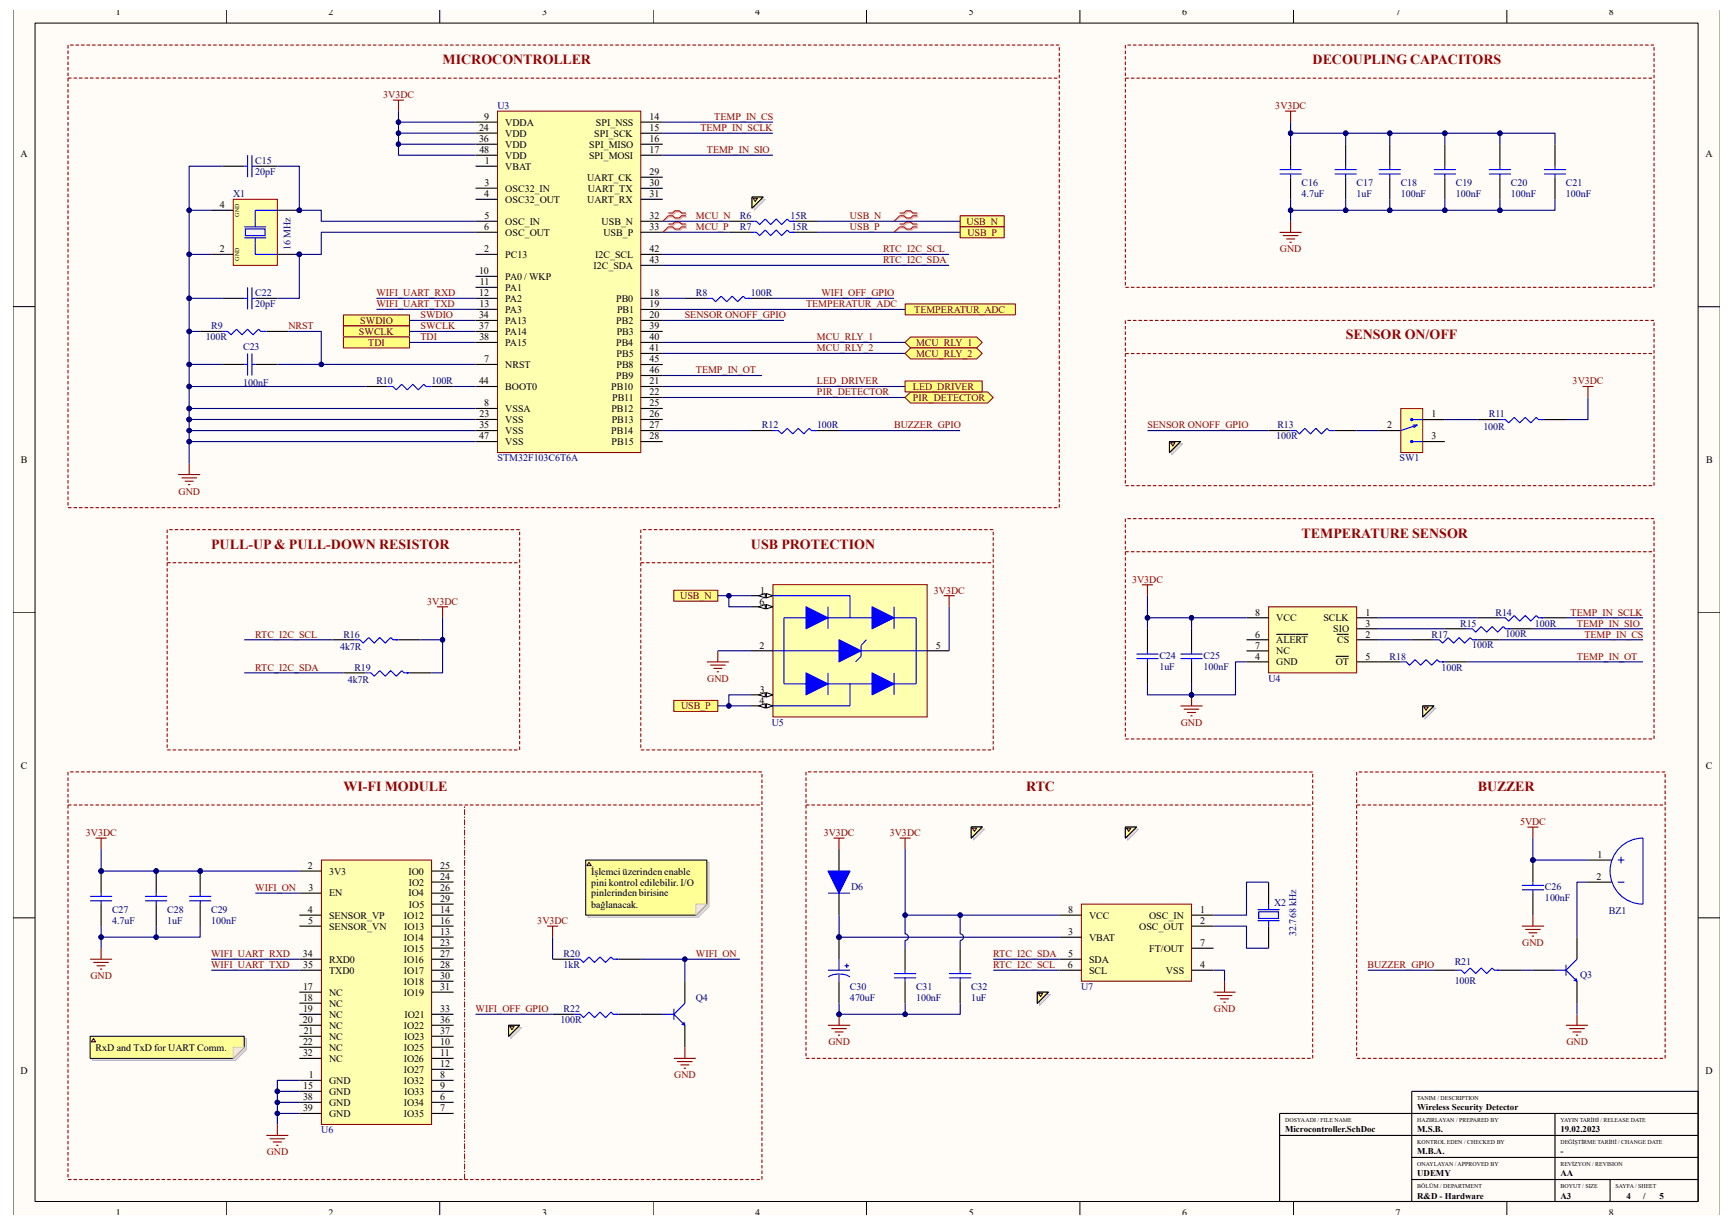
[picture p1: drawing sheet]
<svg xmlns="http://www.w3.org/2000/svg" width="297mm" height="210mm" viewBox="0 0 297 210" stroke-linecap="round" stroke-linejoin="round" font-family="sans-serif">
<defs><g id="words">
<g font-size="2.4" fill="#980000">
<text x="75.8" y="11">MICROCONTROLLER</text>
<text x="225" y="11">DECOUPLING CAPACITORS</text>
<text x="230.6" y="58.2">SENSOR ON/OFF</text>
<text x="36.2" y="94.1">PULL-UP &amp; PULL-DOWN RESISTOR</text>
<text x="128.7" y="94.1">USB PROTECTION</text>
<text x="223.1" y="92.2">TEMPERATURE SENSOR</text>
<text x="58.9" y="135.6">WI-FI MODULE</text>
<text x="175.9" y="135.6">RTC</text>
<text x="253.3" y="135.6">BUZZER</text>
</g>
<g font-size="1.7">
<text x="19.9" y="2.6">1</text>
<text x="56.3" y="2.6">2</text>
<text x="92.9" y="2.6">3</text>
<text x="129.5" y="2.6">4</text>
<text x="166.1" y="2.6">5</text>
<text x="202.6" y="2.6">6</text>
<text x="239.2" y="2.6">7</text>
<text x="275.8" y="2.6">8</text>
<text x="82.1" y="22.5">24</text>
<text x="83" y="20.6">9</text>
<text x="86.6" y="21.5">VDDA</text>
<text x="86.6" y="23.4">VDD</text>
<text x="101.9" y="23.4">SPI_SCK</text>
<text x="102.1" y="21.5">SPI_NSS</text>
<text x="111.3" y="22.5">15</text>
<text x="111.3" y="20.6">14</text>
<text x="3.5" y="27">A</text>
<text x="82.1" y="24.4">36</text>
<text x="82.2" y="26.2">48</text>
<text x="83.1" y="28.1">1</text>
<text x="86.6" y="29.1">VBAT</text>
<text x="86.6" y="25.3">VDD</text>
<text x="86.6" y="27.2">VDD</text>
<text x="101" y="27.2">SPI_MOSI</text>
<text x="101" y="25.3">SPI_MISO</text>
<text x="111.3" y="24.4">16</text>
<text x="111.3" y="26.2">17</text>
<text x="292.3" y="27">A</text>
<text x="37.7" y="35.7">4</text>
<text x="83" y="33.8">4</text>
<text x="83.1" y="31.9">3</text>
<text x="86.6" y="32.9">OSC32_IN</text>
<text x="86.6" y="34.7">OSC32_OUT</text>
<text x="100.6" y="31">UART_CK</text>
<text x="100.7" y="34.7">UART_RX</text>
<text x="100.7" y="32.9">UART_TX</text>
<text x="111.3" y="33.8">31</text>
<text x="111.3" y="30">29</text>
<text x="111.3" y="31.9">30</text>
<text x="83" y="39.5">6</text>
<text x="83" y="37.6">5</text>
<text x="86.6" y="38.5">OSC_IN</text>
<text x="86.6" y="40.4">OSC_OUT</text>
<text x="103.1" y="38.5">USB_N</text>
<text x="103.4" y="40.4">USB_P</text>
<text x="111.3" y="37.6">32</text>
<text x="111.3" y="39.5">33</text>
<text x="37.7" y="43.2">2</text>
<text x="82.1" y="47">10</text>
<text x="83" y="43.2">2</text>
<text x="86.6" y="48">PA0 / WKP</text>
<text x="86.6" y="44.2">PC13</text>
<text x="101.7" y="46.1">I2C_SDA</text>
<text x="102" y="44.2">I2C_SCL</text>
<text x="111.3" y="45.1">43</text>
<text x="111.3" y="43.2">42</text>
<text x="82.1" y="50.8">12</text>
<text x="82.2" y="52.7">13</text>
<text x="82.3" y="48.9">11</text>
<text x="86.6" y="49.8">PA1</text>
<text x="86.6" y="51.7">PA2</text>
<text x="86.6" y="53.6">PA3</text>
<text x="105.6" y="51.7">PB0</text>
<text x="105.8" y="53.6">PB1</text>
<text x="111.3" y="52.7">19</text>
<text x="111.3" y="50.8">18</text>
<text x="82.1" y="54.6">34</text>
<text x="82.1" y="56.5">37</text>
<text x="82.2" y="58.3">38</text>
<text x="86.6" y="55.5">PA13</text>
<text x="86.6" y="57.4">PA14</text>
<text x="86.6" y="59.3">PA15</text>
<text x="105.6" y="59.3">PB4</text>
<text x="105.6" y="55.5">PB2</text>
<text x="105.7" y="57.4">PB3</text>
<text x="111.3" y="54.6">20</text>
<text x="111.3" y="56.5">39</text>
<text x="111.3" y="58.3">40</text>
<text x="82.1" y="65.9">44</text>
<text x="83" y="62.1">7</text>
<text x="86.6" y="63.1">NRST</text>
<text x="105.6" y="64.9">PB9</text>
<text x="105.7" y="63.1">PB8</text>
<text x="105.7" y="61.2">PB5</text>
<text x="111.3" y="60.2">41</text>
<text x="111.3" y="64">46</text>
<text x="111.3" y="65.9">21</text>
<text x="111.3" y="62.1">45</text>
<text x="82.2" y="71.6">23</text>
<text x="83" y="69.7">8</text>
<text x="86.6" y="70.6">VSSA</text>
<text x="86.6" y="66.8">BOOT0</text>
<text x="104.8" y="66.8">PB10</text>
<text x="104.8" y="70.6">PB12</text>
<text x="104.9" y="68.7">PB11</text>
<text x="111.3" y="69.7">25</text>
<text x="111.3" y="71.6">26</text>
<text x="111.3" y="67.8">22</text>
<text x="245.4" y="71.6">1</text>
<text x="82.1" y="75.3">47</text>
<text x="82.2" y="73.4">35</text>
<text x="86.6" y="72.5">VSS</text>
<text x="86.6" y="74.4">VSS</text>
<text x="86.6" y="76.3">VSS</text>
<text x="104.8" y="74.4">PB14</text>
<text x="104.8" y="76.3">PB15</text>
<text x="104.9" y="72.5">PB13</text>
<text x="111.3" y="73.4">27</text>
<text x="111.3" y="75.3">28</text>
<text x="237.8" y="73.4">2</text>
<text x="245.4" y="75.3">3</text>
<text x="3.6" y="79.4">B</text>
<text x="292.4" y="79.4">B</text>
<text x="130.3" y="101.8">1</text>
<text x="130.2" y="103.7">6</text>
<text x="215.2" y="105.5">8</text>
<text x="218.8" y="106.5">VCC</text>
<text x="226.8" y="106.5">SCLK</text>
<text x="234" y="105.5">1</text>
<text x="234" y="107.4">3</text>
<text x="130.2" y="111.2">2</text>
<text x="160.4" y="111.2">5</text>
<text x="215.1" y="113.1">4</text>
<text x="215.1" y="109.3">6</text>
<text x="215.1" y="111.2">7</text>
<text x="218.8" y="110.3">ALERT</text>
<text x="218.8" y="112.1">NC</text>
<text x="228.5" y="108.4">SIO</text>
<text x="229.2" y="110.3">CS</text>
<text x="234" y="109.3">2</text>
<text x="234" y="113.1">5</text>
<text x="130.3" y="118.7">3</text>
<text x="218.8" y="114">GND</text>
<text x="229" y="114">OT</text>
<text x="130.2" y="120.6">4</text>
<text x="3.6" y="131.7">C</text>
<text x="292.4" y="131.7">C</text>
<text x="52.8" y="148.9">2</text>
<text x="56.4" y="149.9">3V3</text>
<text x="70" y="149.9">IO0</text>
<text x="75.5" y="148.9">25</text>
<text x="101.3" y="149.9">İşlemci üzerinden enable</text>
<text x="273.8" y="147.1">1</text>
<text x="52.8" y="152.7">3</text>
<text x="56.4" y="153.7">EN</text>
<text x="70" y="153.7">IO4</text>
<text x="70.1" y="151.8">IO2</text>
<text x="70.1" y="155.6">IO5</text>
<text x="75.5" y="150.9">24</text>
<text x="75.5" y="152.7">26</text>
<text x="75.5" y="154.6">29</text>
<text x="101.3" y="151.8">pini kontrol edilebilir. I/O</text>
<text x="101.3" y="153.7">pinlerinden birisine</text>
<text x="101.3" y="155.6">bağlanacak.</text>
<text x="273.7" y="150.9">2</text>
<text x="52.8" y="156.5">4</text>
<text x="52.8" y="158.4">5</text>
<text x="56.4" y="157.5">SENSOR_VP</text>
<text x="56.4" y="159.3">SENSOR_VN</text>
<text x="69.2" y="161.2">IO14</text>
<text x="69.2" y="157.5">IO12</text>
<text x="69.3" y="159.3">IO13</text>
<text x="75.5" y="160.3">13</text>
<text x="75.5" y="156.5">14</text>
<text x="75.5" y="158.4">16</text>
<text x="183.1" y="156.5">8</text>
<text x="183.1" y="160.3">3</text>
<text x="186.7" y="161.2">VBAT</text>
<text x="186.7" y="157.5">VCC</text>
<text x="195.3" y="159.3">OSC_OUT</text>
<text x="197" y="157.5">OSC_IN</text>
<text x="205.7" y="156.5">1</text>
<text x="205.7" y="158.4">2</text>
<text x="51.9" y="164.1">34</text>
<text x="52" y="165.9">35</text>
<text x="56.4" y="165">RXD0</text>
<text x="56.4" y="166.9">TXD0</text>
<text x="69.2" y="165">IO16</text>
<text x="69.2" y="166.9">IO17</text>
<text x="69.2" y="163.1">IO15</text>
<text x="75.5" y="162.2">23</text>
<text x="75.5" y="167.8">30</text>
<text x="75.5" y="164.1">27</text>
<text x="75.5" y="165.9">28</text>
<text x="183" y="165.9">6</text>
<text x="183.1" y="164.1">5</text>
<text x="186.7" y="165">SDA</text>
<text x="186.7" y="166.9">SCL</text>
<text x="197" y="163.1">FT/OUT</text>
<text x="199.9" y="166.9">VSS</text>
<text x="205.7" y="165.9">4</text>
<text x="205.7" y="162.2">7</text>
<text x="51.9" y="169.7">17</text>
<text x="51.9" y="173.5">19</text>
<text x="52" y="171.6">18</text>
<text x="56.4" y="170.7">NC</text>
<text x="56.4" y="172.6">NC</text>
<text x="69.2" y="170.7">IO19</text>
<text x="69.2" y="168.8">IO18</text>
<text x="75.5" y="173.5">33</text>
<text x="75.5" y="169.7">31</text>
<text x="51.9" y="175.4">20</text>
<text x="51.9" y="179.2">22</text>
<text x="52.1" y="177.3">21</text>
<text x="56.4" y="174.4">NC</text>
<text x="56.4" y="176.3">NC</text>
<text x="56.4" y="178.2">NC</text>
<text x="69.2" y="176.3">IO22</text>
<text x="69.3" y="178.2">IO23</text>
<text x="69.3" y="174.4">IO21</text>
<text x="75.5" y="179.2">10</text>
<text x="75.5" y="175.4">36</text>
<text x="75.5" y="177.3">37</text>
<text x="3.5" y="184.1">D</text>
<text x="16.4" y="180.1">RxD and TxD for UART Comm.</text>
<text x="51.9" y="181.1">32</text>
<text x="52.9" y="184.8">1</text>
<text x="56.4" y="185.8">GND</text>
<text x="56.4" y="180.1">NC</text>
<text x="56.4" y="182">NC</text>
<text x="69.2" y="182">IO26</text>
<text x="69.2" y="185.8">IO32</text>
<text x="69.2" y="183.9">IO27</text>
<text x="69.2" y="180.1">IO25</text>
<text x="75.5" y="181.1">11</text>
<text x="75.5" y="184.8">8</text>
<text x="75.5" y="182.9">12</text>
<text x="292.4" y="184.1">D</text>
<text x="51.9" y="190.5">39</text>
<text x="52" y="188.6">38</text>
<text x="52" y="186.7">15</text>
<text x="56.4" y="187.7">GND</text>
<text x="56.4" y="189.5">GND</text>
<text x="56.4" y="191.4">GND</text>
<text x="69.2" y="189.5">IO34</text>
<text x="69.2" y="191.4">IO35</text>
<text x="69.3" y="187.7">IO33</text>
<text x="75.5" y="190.5">7</text>
<text x="75.5" y="188.6">6</text>
<text x="75.5" y="186.7">9</text>
<text x="19.9" y="208.4">1</text>
<text x="56.3" y="208.4">2</text>
<text x="92.9" y="208.4">3</text>
<text x="129.5" y="208.4">4</text>
<text x="166.1" y="208.4">5</text>
<text x="202.6" y="208.4">6</text>
<text x="239.2" y="208.4">7</text>
<text x="275.8" y="208.4">8</text>
</g>
<g font-size="1.7" fill="#800000">
<text x="65.7" y="16.8">3V3DC</text>
<text x="120.1" y="22.5">TEMP_IN_SCLK</text>
<text x="122.4" y="20.6">TEMP_IN_CS</text>
<text x="218.6" y="18.7">3V3DC</text>
<text x="121.2" y="26.2">TEMP_IN_SIO</text>
<text x="119.3" y="37.6">MCU_N</text>
<text x="119.3" y="39.5">MCU_P</text>
<text x="145.7" y="37.6">USB_N</text>
<text x="145.7" y="39.5">USB_P</text>
<text x="165.7" y="38.5">USB_N</text>
<text x="165.8" y="40.4">USB_P</text>
<text x="151.4" y="45.1">RTC_I2C_SDA</text>
<text x="151.4" y="43.2">RTC_I2C_SCL</text>
<text x="219.4" y="43.2">GND</text>
<text x="64.5" y="50.8">WIFI_UART_RXD</text>
<text x="64.5" y="52.7">WIFI_UART_TXD</text>
<text x="138.2" y="52.7">TEMPERATUR_ADC</text>
<text x="140.8" y="50.8">WIFI_OFF_GPIO</text>
<text x="156.7" y="53.6">TEMPERATUR_ADC</text>
<text x="49.4" y="56.5">NRST</text>
<text x="61.5" y="57.4">SWCLK</text>
<text x="61.8" y="55.5">SWDIO</text>
<text x="63.1" y="59.3">TDI</text>
<text x="72.1" y="54.6">SWDIO</text>
<text x="72.1" y="56.5">SWCLK</text>
<text x="72.1" y="58.3">TDI</text>
<text x="117.4" y="54.6">SENSOR ONOFF_GPIO</text>
<text x="140" y="58.3">MCU_RLY_1</text>
<text x="157" y="59.3">MCU_RLY_1</text>
<text x="119.3" y="64">TEMP_IN_OT</text>
<text x="140" y="60.2">MCU_RLY_2</text>
<text x="140" y="65.9">LED_DRIVER</text>
<text x="157" y="61.2">MCU_RLY_2</text>
<text x="269.6" y="65.9">3V3DC</text>
<text x="140" y="67.8">PIR_DETECTOR</text>
<text x="156.5" y="68.7">PIR_DETECTOR</text>
<text x="156.5" y="66.8">LED_DRIVER</text>
<text x="153.2" y="73.4">BUZZER_GPIO</text>
<text x="196.7" y="73.4">SENSOR ONOFF_GPIO</text>
<text x="30.6" y="84.8">GND</text>
<text x="160.1" y="101.8">3V3DC</text>
<text x="194" y="99.9">3V3DC</text>
<text x="73.2" y="103.7">3V3DC</text>
<text x="116.6" y="102.7">USB_N</text>
<text x="269.2" y="105.5">TEMP_IN_SCLK</text>
<text x="270.3" y="107.4">TEMP_IN_SIO</text>
<text x="43.7" y="109.3">RTC_I2C_SCL</text>
<text x="270.3" y="113.1">TEMP_IN_OT</text>
<text x="271.6" y="109.3">TEMP_IN_CS</text>
<text x="43.7" y="115">RTC_I2C_SDA</text>
<text x="121.2" y="116.9">GND</text>
<text x="116.7" y="121.6">USB_P</text>
<text x="202.4" y="124.4">GND</text>
<text x="14.7" y="143.3">3V3DC</text>
<text x="141.2" y="143.3">3V3DC</text>
<text x="152.5" y="143.3">3V3DC</text>
<text x="260.5" y="141.4">5VDC</text>
<text x="43.7" y="152.7">WIFI_ON</text>
<text x="92.1" y="158.4">3V3DC</text>
<text x="15.5" y="167.8">GND</text>
<text x="36.2" y="164.1">WIFI_UART_RXD</text>
<text x="36.2" y="165.9">WIFI_UART_TXD</text>
<text x="119.3" y="164.1">WIFI_ON</text>
<text x="170.2" y="164.1">RTC_I2C_SDA</text>
<text x="170.2" y="165.9">RTC_I2C_SCL</text>
<text x="234.4" y="165.9">BUZZER_GPIO</text>
<text x="260.9" y="162.2">GND</text>
<text x="81.5" y="173.5">WIFI_OFF_GPIO</text>
<text x="208.1" y="173.5">GND</text>
<text x="142" y="179.2">GND</text>
<text x="268.5" y="179.2">GND</text>
<text x="115.6" y="184.8">GND</text>
<text x="45.7" y="198">GND</text>
</g>
<g font-size="1.7" fill="#000080">
<text x="85.3" y="18.7">U3</text>
<text x="43.7" y="28.1">C15</text>
<text x="40" y="33.8">X1</text>
<text x="43.7" y="30">20pF</text>
<text x="223.1" y="33.8">4.7uF</text>
<text x="223.1" y="31.9">C16</text>
<text x="232.5" y="31.9">C17</text>
<text x="232.5" y="33.8">1uF</text>
<text x="240.1" y="31.9">C18</text>
<text x="240.1" y="33.8">100nF</text>
<text x="249.5" y="31.9">C19</text>
<text x="249.5" y="33.8">100nF</text>
<text x="259" y="31.9">C20</text>
<text x="259" y="33.8">100nF</text>
<text x="268.4" y="31.9">C21</text>
<text x="268.4" y="33.8">100nF</text>
<text x="126.8" y="37.6">R6</text>
<text x="126.8" y="39.5">R7</text>
<text x="135.5" y="37.6">15R</text>
<text x="135.7" y="39.5">15R</text>
<text x="49.8" y="42.8" transform="rotate(-90 49.8 42.8)">16 MHz</text>
<text x="43.7" y="52.7">20pF</text>
<text x="43.7" y="50.8">C22</text>
<text x="119.3" y="50.8">R8</text>
<text x="128.7" y="50.8">100R</text>
<text x="35.3" y="58.3">100R</text>
<text x="36.2" y="56.5">R9</text>
<text x="41.7" y="60">C23</text>
<text x="64.5" y="65.9">R10</text>
<text x="74" y="65.9">100R</text>
<text x="41.7" y="66.1">100nF</text>
<text x="255.2" y="71.6">R11</text>
<text x="130.6" y="73.4">R12</text>
<text x="140" y="73.4">100R</text>
<text x="218.8" y="75.3">100R</text>
<text x="218.9" y="73.4">R13</text>
<text x="254.3" y="73.6">100R</text>
<text x="85.3" y="79.1">STM32F103C6T6A</text>
<text x="239.9" y="79.1">SW1</text>
<text x="250.3" y="107.4">R15</text>
<text x="256.3" y="105.5">R14</text>
<text x="263.1" y="107.4">100R</text>
<text x="58.3" y="111.4">4k7R</text>
<text x="58.9" y="109.3">R16</text>
<text x="198.7" y="112.9">C24</text>
<text x="206.3" y="112.9">C25</text>
<text x="238.2" y="113.1">R18</text>
<text x="245.4" y="109.3">R17</text>
<text x="252.3" y="111">100R</text>
<text x="258" y="109.1">100R</text>
<text x="59.6" y="117.1">4k7R</text>
<text x="60.7" y="115">R19</text>
<text x="198.7" y="114.8">1uF</text>
<text x="206.3" y="114.8">100nF</text>
<text x="217.4" y="116.9">U4</text>
<text x="247.1" y="115">100R</text>
<text x="132.3" y="124.4">U5</text>
<text x="145.9" y="152.5">D6</text>
<text x="218.4" y="155.4">X2</text>
<text x="264.8" y="154.4">100nF</text>
<text x="264.8" y="152.5">C26</text>
<text x="19.2" y="158.4">4.7uF</text>
<text x="19.2" y="156.5">C27</text>
<text x="28.7" y="158.4">1uF</text>
<text x="28.7" y="156.5">C28</text>
<text x="36.2" y="158.4">100nF</text>
<text x="36.2" y="156.5">C29</text>
<text x="222.2" y="160.5" transform="rotate(-90 222.2 160.5)">32.768 kHz</text>
<text x="275.8" y="156.7">BZ1</text>
<text x="96.6" y="165.9">1kR</text>
<text x="96.6" y="164.1">R20</text>
<text x="249.3" y="165.4">R21</text>
<text x="270.8" y="167.6">Q3</text>
<text x="96.6" y="173.5">R22</text>
<text x="119.3" y="171.6">Q4</text>
<text x="145.7" y="171.6">470uF</text>
<text x="145.7" y="169.7">C30</text>
<text x="157" y="169.7">C31</text>
<text x="157" y="171.6">100nF</text>
<text x="166.5" y="169.7">C32</text>
<text x="166.5" y="171.6">1uF</text>
<text x="185.3" y="169.7">U7</text>
<text x="249.3" y="168.6">100R</text>
<text x="96.1" y="175.4">100R</text>
<text x="55.1" y="194.3">U6</text>
</g>
<g font-size="1.5">
<text x="242.9" y="190.3">Wireless Security Detector</text>
<text x="220.3" y="194.1">Microcontroller.SchDoc</text>
<text x="242.9" y="194.1">M.S.B.</text>
<text x="242.9" y="197.9">M.B.A.</text>
<text x="267.5" y="194.1">19.02.2023</text>
<text x="267.5" y="197.9">-</text>
<text x="242.9" y="201.7">UDEMY</text>
<text x="267.5" y="201.7">AA</text>
<text x="242.9" y="205.4">R&amp;D - Hardware</text>
<text x="267.5" y="205.4">A3</text>
<text x="278.8" y="205.4">4</text>
<text x="281.6" y="205.4">/</text>
<text x="284.5" y="205.4">5</text>
</g>
<g font-size="1">
<text x="41" y="37.1" transform="rotate(-90 41 37.1)">GND</text>
<text x="41" y="44.7" transform="rotate(-90 41 44.7)">GND</text>
<text x="242.9" y="188.6">TANIM / DESCRIPTION</text>
<text x="220.3" y="192.3">DOSYA ADI / FILE NAME</text>
<text x="242.9" y="192.3">HAZIRLAYAN / PREPARED BY</text>
<text x="242.9" y="196.1">KONTROL EDEN / CHECKED BY</text>
<text x="267.5" y="192.3">YAYIN TARİHİ / RELEASE DATE</text>
<text x="267.5" y="196.1">DEĞİŞTİRME TARİHİ / CHANGE DATE</text>
<text x="242.9" y="199.9">ONAYLAYAN / APPROVED BY</text>
<text x="242.9" y="203.7">BÖLÜM / DEPARTMENT</text>
<text x="267.5" y="199.9">REVİZYON / REVISION</text>
<text x="267.5" y="203.7">BOYUT / SIZE</text>
<text x="276.9" y="203.7">SAYFA / SHEET</text>
</g>
</g></defs>
<path d="M2.3 1.7h292.5v206.5h-292.5z" fill="#fffcf8"/>
<path d="M2.2 1.7v206.5M294.8 1.7v206.5" fill="none" stroke="#000" stroke-width=".17"/>
<path d="M6 4h285.1v202h-285.1z" fill="#fffcf8"/>
<g fill="none" stroke="#000" stroke-width=".17">
<path d="M6 4h285.1v202h-285.1zM38.8 1.7v2.3M75.4 1.7v2.3M111.9 1.7v2.3M148.5 1.7v2.3M185.1 1.7v2.3M221.7 1.7v2.3M258.3 1.7v2.3M2.2 52.6h3.8M291.1 52.6h3.7M2.2 104.9h3.8M291.1 104.9h3.7"/>
<path d="M2.2 157.3h3.8M291.1 157.3h3.7M38.8 206v2.2M75.4 206v2.2M111.9 206v2.2M148.5 206v2.2M185.1 206v2.2M221.7 206v2.2M258.3 206v2.2"/>
</g>
<path d="M217.4 73.8h3.8M228.8 73.8h3.7M253.3 71.9h3.8M264.6 71.9h3.8M219.3 194.6v-3.7h22.7v15.1M242 198.4h49.1M266.5 190.9v15.1M291.1 190.9h-49.1v-3.8h49.1v18.9h-71.8v-11.4h71.8M242 202.2h49.1M276 202.2v3.8" fill="none" stroke="#000" stroke-width=".19"/>
<g fill="none" stroke="#980000" stroke-width=".19">
<path d="M192.9 54.9v.6M192.9 55.9v.6M192.9 56.8v.6M192.9 57.8v.6M192.9 58.7v.6M192.9 59.6v.6M193.2 54.9h.6M194.2 54.9h.6M195.1 54.9h.6M196.1 54.9h.6M197 54.9h.6M198 54.9h.6"/>
<path d="M198.9 54.9h.6M199.9 54.9h.5M200.8 54.9h.6M201.7 54.9h.6M202.7 54.9h.6M203.6 54.9h.6M204.6 54.9h.6M205.5 54.9h.6M206.5 54.9h.5M207.4 54.9h.6M208.4 54.9h.5M209.3 54.9h.6"/>
<path d="M210.2 54.9h.6M211.2 54.9h.6M212.1 54.9h.6M213.1 54.9h.6M214 54.9h.6M215 54.9h.6M215.9 54.9h.6M216.8 54.9h.6M217.8 54.9h.6M218.7 54.9h.6M219.7 54.9h.6M220.6 54.9h.6"/>
<path d="M221.6 54.9h.6M222.5 54.9h.6M223.5 54.9h.5M224.4 54.9h.6M225.3 54.9h.6M226.3 54.9h.6M227.2 54.9h.6M228.2 54.9h.6M229.1 54.9h.6M230.1 54.9h.5M231 54.9h.6M231.9 54.9h.6"/>
<path d="M232.9 54.9h.6M233.8 54.9h.6M234.8 54.9h.6M235.7 54.9h.6M236.7 54.9h.6M237.6 54.9h.6M238.6 54.9h.5M239.5 54.9h.6M240.4 54.9h.6M241.4 54.9h.6M242.3 54.9h.6M243.3 54.9h.6"/>
<path d="M244.2 54.9h.6M245.2 54.9h.6M246.1 54.9h.6M247.1 54.9h.5M248 54.9h.6M248.9 54.9h.6M249.9 54.9h.6M250.8 54.9h.6M251.8 54.9h.6M252.7 54.9h.6M253.7 54.9h.6M254.6 54.9h.6"/>
<path d="M255.5 54.9h.6M256.5 54.9h.6M257.4 54.9h.6M258.4 54.9h.6M259.3 54.9h.6M260.3 54.9h.6M261.2 54.9h.6M262.1 54.9h.6M263.1 54.9h.6M264.1 54.9h.5M265 54.9h.6M265.9 54.9h.6"/>
<path d="M266.9 54.9h.6M267.8 54.9h.6M268.8 54.9h.5M269.7 54.9h.6M270.7 54.9h.5M271.6 54.9h.6M272.5 54.9h.6M273.5 54.9h.6M274.4 54.9h.6M275.4 54.9h.6M276.3 54.9h.6M277.3 54.9h.6"/>
<path d="M278.2 54.9h.6M279.1 54.9h.6M280.1 54.9h.6M281 54.9h.6M282 54.9h.6M282.9 54.9h.6M283.5 55.3v.6M283.5 56.2v.6M283.5 57.2v.6M283.5 58.1v.6M283.5 59.1v.5M192.9 61.5v.6"/>
<path d="M192.9 62.5v.6M192.9 63.4v.6M192.9 64.4v.6M192.9 65.3v.6M192.9 66.3v.5M192.9 67.2v.6M192.9 68.1v.6M192.9 69.1v.6M192.9 70v.6M192.9 71v.6M192.9 71.9v.6M192.9 72.9v.5"/>
<path d="M192.9 73.8v.6M192.9 74.7v.6M192.9 75.7v.6M192.9 76.6v.6M192.9 77.6v.6M192.9 78.5v.6M192.9 79.5v.6M193.5 60.6h-.6v.6M193.8 60.6h.6M194.8 60.6h.6M195.7 60.6h.6M196.7 60.6h.6"/>
<path d="M197.6 60.6h.6M198.6 60.6h.6M199.5 60.6h.6M200.4 60.6h.6M201.4 60.6h.6M202.3 60.6h.6M203.3 60.6h.6M204.2 60.6h.6M205.2 60.6h.6M206.1 60.6h.6M207 60.6h.6M208 60.6h.6"/>
<path d="M208.9 60.6h.6M209.9 60.6h.6M210.8 60.6h.6M211.8 60.6h.6M212.7 60.6h.6M213.7 60.6h.5M214.6 60.6h.6M215.6 60.6h.6M216.5 60.6h.6M217.4 60.6h.6M218.4 60.6h.6M219.3 60.6h.6"/>
<path d="M220.3 60.6h.6M221.2 60.6h.6M222.2 60.6h.6M223.1 60.6h.6M224 60.6h.6M225 60.6h.6M225.9 60.6h.6M226.9 60.6h.6M227.8 60.6h.6M228.8 60.6h.6M229.7 60.6h.6M230.7 60.6h.5"/>
<path d="M231.6 60.6h.6M232.5 60.6h.6M233.5 60.6h.6M234.4 60.6h.6M235.4 60.6h.6M236.3 60.6h.6M237.3 60.6h.5M238.2 60.6h.6M239.1 60.6h.6M240.1 60.6h.6M241 60.6h.6M242 60.6h.6"/>
<path d="M242.9 60.6h.6M243.9 60.6h.6M244.8 60.6h.6M245.8 60.6h.6M246.7 60.6h.6M247.6 60.6h.6M248.6 60.6h.6M249.5 60.6h.6M250.5 60.6h.6M251.4 60.6h.6M252.4 60.6h.6M253.3 60.6h.6"/>
<path d="M254.3 60.6h.5M255.2 60.6h.6M256.1 60.6h.6M257.1 60.6h.6M258 60.6h.6M259 60.6h.6M259.9 60.6h.6M260.9 60.6h.5M261.8 60.6h.6M262.7 60.6h.6M263.7 60.6h.6M264.6 60.6h.6"/>
<path d="M265.6 60.6h.6M266.5 60.6h.6M267.5 60.6h.6M268.4 60.6h.6M269.3 60.6h.6M270.3 60.6h.6M271.2 60.6h.6M272.2 60.6h.6M273.1 60.6h.6M274.1 60.6h.6M275 60.6h.6M276 60.6h.6"/>
<path d="M276.9 60.6h.6M277.9 60.6h.5M278.8 60.6h.6M279.7 60.6h.6M280.7 60.6h.6M281.6 60.6h.6M282.6 60.6h.6M283.5 60v.6M283.5 60.9v.6M283.5 61.9v.6M283.5 62.8v.6M283.5 63.8v.6"/>
<path d="M283.5 64.7v.6M283.5 65.7v.6M283.5 66.6v.6M283.5 67.5v.6M283.5 68.5v.6M283.5 69.4v.6M283.5 70.4v.6M283.5 71.3v.6M283.5 72.3v.6M283.5 73.2v.6M283.5 74.2v.5M283.5 75.1v.6"/>
<path d="M283.5 76.1v.5M283.5 77v.6M283.5 77.9v.6M283.5 78.9v.6M283.5 79.8v.6M192.9 80.4v.6M192.9 81.4v.6M192.9 82.3v.6M192.9 83.2h.6M193.8 83.2h.6M194.8 83.2h.6M195.7 83.2h.6"/>
<path d="M196.7 83.2h.6M197.6 83.2h.6M198.6 83.2h.6M199.5 83.2h.6M200.4 83.2h.6M201.4 83.2h.6M202.3 83.2h.6M203.3 83.2h.6M204.2 83.2h.6M205.2 83.2h.6M206.1 83.2h.6M207 83.2h.6"/>
<path d="M208 83.2h.6M208.9 83.2h.6M209.9 83.2h.6M210.8 83.2h.6M211.8 83.2h.6M212.7 83.2h.6M213.7 83.2h.5M214.6 83.2h.6M215.6 83.2h.6M216.5 83.2h.6M217.4 83.2h.6M218.4 83.2h.6"/>
<path d="M219.3 83.2h.6M220.3 83.2h.5M221.2 83.2h.6M222.2 83.2h.6M223.1 83.2h.6M224 83.2h.6M225 83.2h.6M225.9 83.2h.6M226.9 83.2h.6M227.8 83.2h.6M228.8 83.2h.6M229.7 83.2h.6"/>
<path d="M230.6 83.2h.6M231.6 83.2h.6M232.5 83.2h.6M233.5 83.2h.6M234.4 83.2h.6M235.4 83.2h.6M236.3 83.2h.6M237.3 83.2h.5M238.2 83.2h.6M239.1 83.2h.6M240.1 83.2h.6M241 83.2h.6"/>
<path d="M242 83.2h.6M242.9 83.2h.6M243.9 83.2h.6M244.8 83.2h.6M245.8 83.2h.6M246.7 83.2h.6M247.6 83.2h.6M248.6 83.2h.6M249.5 83.2h.6M250.5 83.2h.6M251.4 83.2h.6M252.4 83.2h.6"/>
<path d="M253.3 83.2h.6M254.3 83.2h.5M255.2 83.2h.6M256.1 83.2h.6M257.1 83.2h.6M258 83.2h.6M259 83.2h.6M259.9 83.2h.6M260.9 83.2h.5M261.8 83.2h.6M262.7 83.2h.6M263.7 83.2h.6"/>
<path d="M264.6 83.2h.6M265.6 83.2h.6M266.5 83.2h.6M267.5 83.2h.6M268.4 83.2h.6M269.3 83.2h.6M270.3 83.2h.6M271.2 83.2h.6M272.2 83.2h.6M273.1 83.2h.6M274.1 83.2h.6M275 83.2h.6"/>
<path d="M276 83.2h.6M276.9 83.2h.6M277.9 83.2h.5M278.8 83.2h.6M279.7 83.2h.6M280.7 83.2h.6M281.6 83.2h.6M282.6 83.2h.6M283.5 80.8v.6M283.5 81.7v.6M283.5 82.7v.5M138.2 132.3v.6"/>
<path d="M138.2 133.3v.6M138.2 134.2v.6M138.2 135.1v.6M138.2 136.1v.6M138.2 137v.6M138.2 138.9v.6M138.2 139.9v.6M138.5 132.3h.6M138.7 138h-.5v.6M139.1 138h.6M139.4 132.3h.6M140 138h.6"/>
<path d="M140.4 132.3h.6M141 138h.6M141.3 132.3h.6M141.9 138h.6M142.3 132.3h.6M142.9 138h.6M143.2 132.3h.6M143.8 138h.6M144.2 132.3h.6M144.8 138h.5M145.1 132.3h.6M145.7 138h.6"/>
<path d="M146 132.3h.6M146.6 138h.6M147 132.3h.6M147.6 138h.6M147.9 132.3h.6M148.5 138h.6M148.9 132.3h.6M149.5 138h.6M149.8 132.3h.6M150.4 138h.6M150.8 132.3h.6M151.4 138h.6"/>
<path d="M151.7 132.3h.6M152.3 138h.6M152.7 132.3h.5M153.2 138h.6M153.6 132.3h.6M154.2 138h.6M154.6 132.3h.5M155.1 138h.6M155.5 132.3h.6M156.1 138h.6M156.4 132.3h.6M157 138h.6"/>
<path d="M157.4 132.3h.6M158 138h.6M158.3 132.3h.6M158.9 138h.6M159.3 132.3h.5M159.8 138h.6M160.2 132.3h.6M160.8 138h.6M161.2 132.3h.6M161.8 138h.5M162.1 132.3h.6M162.7 138h.6"/>
<path d="M163 132.3h.6M163.6 138h.6M164 132.3h.6M164.6 138h.6M164.9 132.3h.6M165.5 138h.6M165.9 132.3h.6M166.5 138h.5M166.8 132.3h.6M167.4 138h.6M167.8 132.3h.6M168.4 138h.5"/>
<path d="M168.7 132.3h.6M169.3 138h.6M169.6 132.3h.6M170.2 138h.6M170.6 132.3h.6M171.2 138h.6M171.5 132.3h.6M172.1 138h.6M172.5 132.3h.6M173.1 138h.6M173.4 132.3h.6M174 138h.6"/>
<path d="M174.4 132.3h.6M175 138h.6M175.3 132.3h.6M175.9 138h.6M176.3 132.3h.5M176.8 138h.6M177.2 132.3h.6M177.8 138h.6M178.2 132.3h.5M178.7 138h.6M179.1 132.3h.6M179.7 138h.6"/>
<path d="M180 132.3h.6M180.6 138h.6M181 132.3h.6M181.6 138h.6M181.9 132.3h.6M182.5 138h.6M182.9 132.3h.5M183.4 138h.6M183.8 132.3h.6M184.4 138h.6M184.8 132.3h.6M185.4 138h.5"/>
<path d="M185.7 132.3h.6M186.3 138h.6M186.6 132.3h.6M187.2 138h.6M187.6 132.3h.6M188.2 138h.6M188.5 132.3h.6M189.1 138h.6M189.5 132.3h.6M190.1 138h.5M190.4 132.3h.6M191 138h.6"/>
<path d="M191.4 132.3h.6M192 138h.6M192.3 132.3h.6M192.9 138h.6M193.2 132.3h.6M193.8 138h.6M194.2 132.3h.6M194.8 138h.6M195.1 132.3h.6M195.7 138h.6M196.1 132.3h.6M196.7 138h.6"/>
<path d="M197 132.3h.6M197.6 138h.6M198 132.3h.6M198.6 138h.6M198.9 132.3h.6M199.5 138h.6M199.9 132.3h.5M200.4 138h.6M200.8 132.3h.6M201.4 138h.6M201.7 132.3h.6M202.3 138h.6"/>
<path d="M202.7 132.3h.6M203.3 138h.6M203.6 132.3h.6M204.2 138h.6M204.6 132.3h.6M205.2 138h.6M205.5 132.3h.6M206.1 138h.6M206.5 132.3h.5M207 138h.6M207.4 132.3h.6M208 138h.6"/>
<path d="M208.4 132.3h.5M208.9 138h.6M209.3 132.3h.6M209.9 138h.6M210.2 132.3h.6M210.8 138h.6M211.2 132.3h.6M211.8 138h.6M212.1 132.3h.6M212.7 138h.6M213.1 132.3h.6M213.7 138h.5"/>
<path d="M214 132.3h.6M214.6 138h.6M215 132.3h.6M215.6 138h.6M215.9 132.3h.6M216.5 138h.6M216.8 132.3h.6M217.4 138h.6M217.8 132.3h.6M218.4 138h.6M218.7 132.3h.6M219.3 138h.6"/>
<path d="M219.7 132.3h.6M220.3 138h.6M220.6 132.3h.6M221.2 138h.6M221.6 132.3h.6M222.2 138h.6M222.5 132.3h.6M223.1 138h.6M223.5 132.3h.5M224 138h.6M224.4 132.3h.6M225 132.7v.6"/>
<path d="M225 133.6v.6M225 134.6v.5M225 135.5v.6M225 136.5v.6M225 137.4v.6M225 138.3v.6M225 139.3v.6M138.2 140.8v.6M138.2 141.8v.5M138.2 142.7v.6M138.2 143.7v.5M138.2 144.6v.6"/>
<path d="M138.2 145.5v.6M138.2 146.5v.6M138.2 147.4v.6M138.2 148.4v.5M138.2 149.3v.6M138.2 150.3v.6M138.2 151.2v.6M138.2 152.1v.6M138.2 153.1v.6M138.2 154v.6M138.2 155v.6M138.2 155.9v.6"/>
<path d="M138.2 156.9v.6M138.2 157.8v.6M138.2 158.8v.5M138.2 159.7v.6M225 140.2v.6M225 141.2v.6M225 142.1v.6M225 143.1v.6M225 144v.6M225 144.9v.6M225 145.9v.6M225 146.8v.6"/>
<path d="M225 147.8v.6M225 148.7v.6M225 149.7v.6M225 150.6v.6M225 151.6v.5M225 152.5v.6M225 153.4v.6M225 154.4v.6M225 155.3v.6M225 156.3v.6M225 157.2v.6M225 158.2v.5"/>
<path d="M225 159.1v.6M138.2 160.6v.6M138.2 161.6v.6M138.2 162.5v.6M138.2 163.5v.6M138.2 164.4v.6M138.2 165.4v.5M138.2 166.3v.6M138.2 167.2v.6M138.2 168.2v.6M138.2 169.1v.6M138.2 170.1v.6"/>
<path d="M138.2 171v.6M138.2 172v.6M138.2 172.9v.6M138.2 173.9v.6M138.2 174.8v.6M138.2 175.7v.6M138.2 176.7v.6M138.2 177.6v.6M138.2 178.6v.6M138.2 179.5v.6M225 160.1v.6M225 161v.6"/>
<path d="M225 161.9v.6M225 162.9v.6M225 163.8v.6M225 164.8v.6M225 165.7v.6M225 166.7v.6M225 167.6v.6M225 168.6v.5M225 169.5v.6M225 170.4v.6M225 171.4v.6M225 172.3v.6"/>
<path d="M225 173.3v.6M225 174.2v.6M225 175.2v.5M225 176.1v.6M225 177v.6M225 178v.6M225 178.9v.6M225 179.9v.6M138.2 180.5v.6M138.2 181.4h.5M139.1 181.4h.6M140 181.4h.6"/>
<path d="M141 181.4h.6M141.9 181.4h.6M142.9 181.4h.6M143.8 181.4h.6M144.8 181.4h.5M145.7 181.4h.6M146.6 181.4h.6M147.6 181.4h.6M148.5 181.4h.6M149.5 181.4h.6M150.4 181.4h.6M151.4 181.4h.6"/>
<path d="M152.3 181.4h.6M153.2 181.4h.6M154.2 181.4h.6M155.1 181.4h.6M156.1 181.4h.6M157 181.4h.6M158 181.4h.6M158.9 181.4h.6M159.9 181.4h.5M160.8 181.4h.6M161.8 181.4h.5M162.7 181.4h.6"/>
<path d="M163.6 181.4h.6M164.6 181.4h.6M165.5 181.4h.6M166.5 181.4h.6M167.4 181.4h.6M168.4 181.4h.5M169.3 181.4h.6M170.2 181.4h.6M171.2 181.4h.6M172.1 181.4h.6M173.1 181.4h.6M174 181.4h.6"/>
<path d="M175 181.4h.6M175.9 181.4h.6M176.8 181.4h.6M177.8 181.4h.6M178.7 181.4h.6M179.7 181.4h.6M180.6 181.4h.6M181.6 181.4h.6M182.5 181.4h.6M183.4 181.4h.6M184.4 181.4h.6M185.4 181.4h.5"/>
<path d="M186.3 181.4h.6M187.2 181.4h.6M188.2 181.4h.6M189.1 181.4h.6M190.1 181.4h.5M191 181.4h.6M192 181.4h.6M192.9 181.4h.6M193.8 181.4h.6M194.8 181.4h.6M195.7 181.4h.6M196.7 181.4h.6"/>
<path d="M197.6 181.4h.6M198.6 181.4h.6M199.5 181.4h.6M200.4 181.4h.6M201.4 181.4h.6M202.3 181.4h.6M203.3 181.4h.6M204.2 181.4h.6M205.2 181.4h.6M206.1 181.4h.6M207 181.4h.6M208 181.4h.6"/>
<path d="M208.9 181.4h.6M209.9 181.4h.6M210.8 181.4h.6M211.8 181.4h.6M212.7 181.4h.6M213.7 181.4h.5M214.6 181.4h.6M215.6 181.4h.6M216.5 181.4h.6M217.4 181.4h.6M218.4 181.4h.6M219.3 181.4h.6"/>
<path d="M220.3 181.4h.6M221.2 181.4h.6M222.2 181.4h.6M223.1 181.4h.6M224 181.4h.6M225 180.8v.6"/>
</g>
<path d="M271.2 66.3h1.9M272.2 66.3v1.8" fill="none" stroke="#800000" stroke-width=".19"/>
<path d="M228.4 73.8h-.6l-.3-.4-1 1-1-1-.9 1-.9-1-1 1-.5-.6h-1M228.6 73.8h-.2h.4M264.3 71.9h-.6l-.4-.4-.9 1-1-1-.9 1-1-1-.9 1-.6-.6h-.9M264.5 71.9h-.2h.3" fill="none" stroke="#00f" stroke-width=".19"/>
<path d="M185.4 155h18.8v13.2h-18.8z" fill="#ffffb0"/>
<path d="M185.4 155h18.8v13.2h-18.8z" fill="none" stroke="#800000" stroke-width=".17"/>
<path d="M181.6 156.9h3.8M204.2 156.9h3.8M204.2 158.7h3.8M217.4 151.2v3.8M217.4 158.7v3.8M181.6 160.7h3.8M181.6 166.3h3.8M181.6 164.4h3.8M204.2 166.3h3.8M204.2 162.5h3.8" fill="none" stroke="#000" stroke-width=".19"/>
<path d="M215.6 157.8h3.7M215.6 155.9h3.7" fill="none" stroke="#00f" stroke-width=".19"/>
<path d="M215.7 156.3h3.4v1.1h-3.4z" fill="#f3f3f3"/>
<path d="M215.7 156.3h3.4v1.1h-3.4zM217.4 155v.9M217.4 157.8v.9" fill="none" stroke="#00f" stroke-width=".19"/>
<path d="M141.9 175.7h3.8M142.5 176.3h2.6M143.1 176.9h1.5M143.6 177.4h.4M143.8 173.9v1.8M208 170.1h3.8M208.6 170.6h2.6M209.1 171.2h1.5M209.7 171.8h.4M209.9 168.2v1.9" fill="none" stroke="#800000" stroke-width=".19"/>
<circle cx="143.8" cy="173.9" r=".38" fill="#000080"/>
<circle cx="143.8" cy="173.9" r=".38" fill="none" stroke="#000080" stroke-width=".17"/>
<circle cx="143.8" cy="160.6" r=".38" fill="#000080"/>
<circle cx="143.8" cy="160.6" r=".38" fill="none" stroke="#000080" stroke-width=".17"/>
<path d="M143.8 167.1v1.1" fill="none" stroke="#00f" stroke-width=".19"/>
<path d="M143.8 160.6v3.8" fill="none" stroke="#000" stroke-width=".19"/>
<circle cx="143.8" cy="160.6" r=".38" fill="#000080"/>
<circle cx="143.8" cy="160.6" r=".38" fill="none" stroke="#000080" stroke-width=".17"/>
<path d="M141.9 153.1h3.8M141.9 166.3h3.8M142 167.5a3.5 3.5 0 0 1 3.6 0M143.8 164.4v1.9M144.8 165.5h.7M145.1 165.2v.7" fill="none" stroke="#00f" stroke-width=".19"/>
<path d="M143.8 145.5v3.8M143.8 153.1v3.8M143.8 168.2v3.8" fill="none" stroke="#000" stroke-width=".19"/>
<path d="M141.9 149.3h3.8l-1.9 3.8z" fill="#00f"/>
<g fill="none" stroke="#00f" stroke-width=".19">
<path d="M194.8 112.9h3.8M194.8 112.1h3.8M196.7 111.6v.5M196.7 112.9v.6M202.3 112.9h3.8M202.3 112.1h3.8M204.2 111.6v.5M204.2 112.9v.6M141.9 149.3h3.8l-1.9 3.8zM153.2 167.6h3.8M153.2 166.9h3.8M155.1 166.3v.6"/>
<path d="M155.1 167.6v.6M162.7 167.6h3.8M162.7 166.9h3.8M164.6 166.3v.6M164.6 167.6v.6"/>
</g>
<path d="M196.7 107.8v3.8M196.7 113.5v3.7M204.2 107.8v3.8M204.2 113.5v3.7M155.1 162.5v3.8M155.1 168.2v3.8M164.6 162.5v3.8M164.6 168.2v3.8" fill="none" stroke="#000" stroke-width=".19"/>
<path d="M195.7 100.2h1.9M196.7 100.2v1.9M204.2 119.1v1.9M202.3 121h3.8M202.9 121.6h2.6M203.5 122.1h1.5M204 122.7h.4M142.9 143.7h1.9M143.8 143.7v1.8M154.2 143.7h1.9M155.1 143.7v1.8" fill="none" stroke="#800000" stroke-width=".19"/>
<g fill="none" stroke="#980000" stroke-width=".19">
<path d="M192.9 88.9v.6M192.9 89.9v.5M192.9 90.8v.6M192.9 91.7v.6M192.9 92.7v.6M192.9 93.6v.6M192.9 95.5v.6M192.9 96.5v.5M192.9 97.4v.6M192.9 98.3v.6M192.9 99.3v.6M193.2 88.9h.6"/>
<path d="M193.5 94.6h-.6v.6M193.8 94.6h.6M194.2 88.9h.6M194.8 94.6h.6M195.1 88.9h.6M195.7 94.6h.6M196.1 88.9h.6M196.7 94.6h.6M197 88.9h.6M197.6 94.6h.6M198 88.9h.6M198.6 94.6h.6"/>
<path d="M198.9 88.9h.6M199.5 94.6h.6M199.9 88.9h.5M200.4 94.6h.6M200.8 88.9h.6M201.4 94.6h.6M201.7 88.9h.6M202.3 94.6h.6M202.7 88.9h.6M203.3 94.6h.6M203.6 88.9h.6M204.2 94.6h.6"/>
<path d="M204.6 88.9h.6M205.2 94.6h.6M205.5 88.9h.6M206.1 94.6h.6M206.5 88.9h.5M207 94.6h.6M207.4 88.9h.6M208 94.6h.6M208.4 88.9h.5M208.9 94.6h.6M209.3 88.9h.6M209.9 94.6h.6"/>
<path d="M210.2 88.9h.6M210.8 94.6h.6M211.2 88.9h.6M211.8 94.6h.6M212.1 88.9h.6M212.7 94.6h.6M213.1 88.9h.6M213.7 94.6h.5M214 88.9h.6M214.6 94.6h.6M215 88.9h.6M215.6 94.6h.6"/>
<path d="M215.9 88.9h.6M216.5 94.6h.6M216.8 88.9h.6M217.4 94.6h.6M217.8 88.9h.6M218.4 94.6h.6M218.7 88.9h.6M219.3 94.6h.6M219.7 88.9h.6M220.3 94.6h.6M220.6 88.9h.6M221.2 94.6h.6"/>
<path d="M221.6 88.9h.6M222.2 94.6h.6M222.5 88.9h.6M223.1 94.6h.6M223.5 88.9h.5M224 94.6h.6M224.4 88.9h.6M225 94.6h.6M225.3 88.9h.6M225.9 94.6h.6M226.3 88.9h.6M226.9 94.6h.6"/>
<path d="M227.2 88.9h.6M227.8 94.6h.6M228.2 88.9h.6M228.8 94.6h.6M229.1 88.9h.6M229.7 94.6h.6M230.1 88.9h.5M230.7 94.6h.5M231 88.9h.6M231.6 94.6h.6M231.9 88.9h.6M232.5 94.6h.6"/>
<path d="M232.9 88.9h.6M233.5 94.6h.6M233.8 88.9h.6M234.4 94.6h.6M234.8 88.9h.6M235.4 94.6h.6M235.7 88.9h.6M236.3 94.6h.6M236.7 88.9h.6M237.3 94.6h.5M237.6 88.9h.6M238.2 94.6h.6"/>
<path d="M238.6 88.9h.5M239.1 94.6h.6M239.5 88.9h.6M240.1 94.6h.6M240.4 88.9h.6M241 94.6h.6M241.4 88.9h.6M242 94.6h.6M242.3 88.9h.6M242.9 94.6h.6M243.3 88.9h.6M243.9 94.6h.6"/>
<path d="M244.2 88.9h.6M244.8 94.6h.6M245.2 88.9h.6M245.8 94.6h.6M246.1 88.9h.6M246.7 94.6h.6M247.1 88.9h.5M247.6 94.6h.6M248 88.9h.6M248.6 94.6h.6M248.9 88.9h.6M249.5 94.6h.6"/>
<path d="M249.9 88.9h.6M250.5 94.6h.6M250.8 88.9h.6M251.4 94.6h.6M251.8 88.9h.6M252.4 94.6h.6M252.7 88.9h.6M253.3 94.6h.6M253.7 88.9h.6M254.3 94.6h.5M254.6 88.9h.6M255.2 94.6h.6"/>
<path d="M255.5 88.9h.6M256.1 94.6h.6M256.5 88.9h.6M257.1 94.6h.6M257.4 88.9h.6M258 94.6h.6M258.4 88.9h.6M259 94.6h.6M259.3 88.9h.6M259.9 94.6h.6M260.3 88.9h.6M260.9 94.6h.5"/>
<path d="M261.2 88.9h.6M261.8 94.6h.6M262.1 88.9h.6M262.7 94.6h.6M263.1 88.9h.6M263.7 94.6h.6M264.1 88.9h.5M264.6 94.6h.6M265 88.9h.6M265.6 94.6h.6M265.9 88.9h.6M266.5 94.6h.6"/>
<path d="M266.9 88.9h.6M267.5 94.6h.6M267.8 88.9h.6M268.4 94.6h.6M268.8 88.9h.5M269.3 94.6h.6M269.7 88.9h.6M270.3 94.6h.6M270.7 88.9h.5M271.2 94.6h.6M271.6 88.9h.6M272.2 94.6h.6"/>
<path d="M272.5 88.9h.6M273.1 94.6h.6M273.5 88.9h.6M274.1 94.6h.6M274.4 88.9h.6M275 94.6h.6M275.4 88.9h.6M276 94.6h.6M276.3 88.9h.6M276.9 94.6h.6M277.3 88.9h.6M277.9 94.6h.5"/>
<path d="M278.2 88.9h.6M278.8 94.6h.6M279.1 88.9h.6M279.7 94.6h.6M280.1 88.9h.6M280.7 94.6h.6M281 88.9h.6M281.6 94.6h.6M282 88.9h.6M282.6 94.6h.6M282.9 88.9h.6M283.5 89.3v.6"/>
<path d="M283.5 90.2v.6M283.5 91.1v.6M283.5 92.1v.6M283.5 93v.6M283.5 94v.6M283.5 94.9v.6M283.5 95.9v.6M283.5 96.8v.6M283.5 97.7v.6M283.5 98.7v.6M283.5 99.7v.5M192.9 100.2v.6"/>
<path d="M192.9 101.2v.6M192.9 102.1v.6M192.9 103.1v.6M192.9 104v.6M192.9 104.9v.6M192.9 105.9v.6M192.9 106.8v.6M192.9 107.8v.6M192.9 108.7v.6M192.9 109.7v.6M192.9 110.6v.6M192.9 111.6v.6"/>
<path d="M192.9 112.5v.6M192.9 113.5v.5M192.9 114.4v.6M192.9 115.3v.6M192.9 116.3v.6M192.9 117.2v.6M192.9 118.2v.6M192.9 119.1v.6M283.5 100.6v.6M283.5 101.5v.6M283.5 102.5v.6M283.5 103.4v.6"/>
<path d="M283.5 104.4v.5M283.5 105.3v.6M283.5 106.3v.5M283.5 107.2v.6M283.5 108.1v.6M283.5 109.1v.6M283.5 110v.6M283.5 111v.6M283.5 111.9v.6M283.5 112.9v.6M283.5 113.8v.6M283.5 114.7v.6"/>
<path d="M283.5 115.7v.6M283.5 116.6v.6M283.5 117.6v.6M283.5 118.5v.6M283.5 119.5v.6M192.9 120.1v.5M192.9 121v.6M192.9 121.9v.6M192.9 122.9v.6M192.9 123.8v.6M192.9 124.8v.6M192.9 125.7v.6"/>
<path d="M192.9 126.7h.6M193.8 126.7h.6M194.8 126.7h.6M195.7 126.7h.6M196.7 126.7h.6M197.6 126.7h.6M198.6 126.7h.6M199.5 126.7h.6M200.4 126.7h.6M201.4 126.7h.6M202.3 126.7h.6M203.3 126.7h.6"/>
<path d="M204.2 126.7h.6M205.2 126.7h.6M206.1 126.7h.6M207 126.7h.6M208 126.7h.6M208.9 126.7h.6M209.9 126.7h.6M210.8 126.7h.6M211.8 126.7h.6M212.7 126.7h.6M213.7 126.7h.5M214.6 126.7h.6"/>
<path d="M215.6 126.7h.6M216.5 126.7h.6M217.4 126.7h.6M218.4 126.7h.6M219.3 126.7h.6M220.3 126.7h.5M221.2 126.7h.6M222.2 126.7h.6M223.1 126.7h.6M224 126.7h.6M225 126.7h.6M225.9 126.7h.6"/>
<path d="M226.9 126.7h.6M227.8 126.7h.6M228.8 126.7h.6M229.7 126.7h.6M230.7 126.7h.5M231.6 126.7h.6M232.5 126.7h.6M233.5 126.7h.6M234.4 126.7h.6M235.4 126.7h.6M236.3 126.7h.6M237.3 126.7h.5"/>
<path d="M238.2 126.7h.6M239.1 126.7h.6M240.1 126.7h.6M241 126.7h.6M242 126.7h.6M242.9 126.7h.6M243.9 126.7h.6M244.8 126.7h.6M245.8 126.7h.6M246.7 126.7h.6M247.6 126.7h.6M248.6 126.7h.6"/>
<path d="M249.5 126.7h.6M250.5 126.7h.6M251.4 126.7h.6M252.4 126.7h.6M253.3 126.7h.6M254.3 126.7h.5M255.2 126.7h.6M256.1 126.7h.6M257.1 126.7h.6M258 126.7h.6M259 126.7h.6M259.9 126.7h.6"/>
<path d="M260.9 126.7h.5M261.8 126.7h.6M262.7 126.7h.6M263.7 126.7h.6M264.6 126.7h.6M265.6 126.7h.6M266.5 126.7h.6M267.5 126.7h.6M268.4 126.7h.6M269.3 126.7h.6M270.3 126.7h.6M271.2 126.7h.6"/>
<path d="M272.2 126.7h.6M273.1 126.7h.6M274.1 126.7h.6M275 126.7h.6M276 126.7h.6M276.9 126.7h.6M277.9 126.7h.5M278.8 126.7h.6M279.7 126.7h.6M280.7 126.7h.6M281.6 126.7h.6M282.6 126.7h.6"/>
<path d="M283.5 120.4v.6M283.5 121.3v.6M283.5 122.3v.6M283.5 123.2v.6M283.5 124.2v.6M283.5 125.1v.6M283.5 126.1v.6"/>
</g>
<circle cx="204.2" cy="119.1" r=".37" fill="#000080"/>
<circle cx="204.2" cy="119.1" r=".37" fill="none" stroke="#000080" stroke-width=".17"/>
<path d="M236.3 113.5h3.8M247.6 113.5h3.8" fill="none" stroke="#000" stroke-width=".19"/>
<path d="M240.1 113.5h.9l.6 .5 .9-.9 1 .9 .9-.9 1 .9 .9-.9 .4 .4h.6M247.5 113.5h-.2h.3" fill="none" stroke="#00f" stroke-width=".19"/>
<path d="M217.4 104h15.1v11.3h-15.1z" fill="#ffffb0"/>
<path d="M217.4 104h15.1v11.3h-15.1z" fill="none" stroke="#800000" stroke-width=".17"/>
<path d="M213.7 105.9h3.7M213.7 109.7h3.7M213.7 113.5h3.7M213.7 111.6h3.7M218.8 108.7h5.4M229 112.5h2.2M229.1 108.7h2M232.5 105.9h3.8M232.5 109.7h3.8M232.5 107.8h3.8M232.5 113.5h3.8" fill="none" stroke="#000" stroke-width=".19"/>
<g fill="none" stroke="#980000" stroke-width=".19">
<path d="M11.7 132.3v.6M11.7 133.3v.6M11.7 134.2v.6M11.7 135.1v.6M11.7 136.1v.6M11.7 137v.6M11.7 138.9v.6M11.7 139.9v.6M12 132.3h.6M12.3 138h-.6v.6M12.6 138h.6M13 132.3h.5"/>
<path d="M13.5 138h.6M13.9 132.3h.6M14.5 138h.6M14.9 132.3h.5M15.4 138h.6M15.8 132.3h.6M16.4 138h.6M16.7 132.3h.6M17.3 138h.6M17.7 132.3h.6M18.3 138h.6M18.6 132.3h.6"/>
<path d="M19.2 138h.6M19.6 132.3h.5M20.1 138h.6M20.5 132.3h.6M21.1 138h.6M21.5 132.3h.6M22.1 138h.5M22.4 132.3h.6M23 138h.6M23.3 132.3h.6M23.9 138h.6M24.3 132.3h.6"/>
<path d="M24.9 138h.6M25.2 132.3h.6M25.8 138h.6M26.2 132.3h.6M26.8 138h.6M27.1 132.3h.6M27.7 138h.6M28.1 132.3h.6M28.7 138h.5M29 132.3h.6M29.6 138h.6M29.9 132.3h.6"/>
<path d="M30.5 138h.6M30.9 132.3h.6M31.5 138h.6M31.8 132.3h.6M32.4 138h.6M32.8 132.3h.6M33.4 138h.6M33.7 132.3h.6M34.3 138h.6M34.7 132.3h.6M35.3 138h.6M35.6 132.3h.6"/>
<path d="M36.2 138h.6M36.6 132.3h.5M37.1 138h.6M37.5 132.3h.6M38.1 138h.6M38.4 132.3h.6M39 138h.6M39.4 132.3h.6M40 138h.6M40.3 132.3h.6M40.9 138h.6M41.3 132.3h.6"/>
<path d="M41.9 138h.6M42.2 132.3h.6M42.8 138h.6M43.2 132.3h.5M43.7 138h.6M44.1 132.3h.6M44.7 138h.6M45.1 132.3h.6M45.7 138h.5M46 132.3h.6M46.6 138h.6M46.9 132.3h.6"/>
<path d="M47.5 138h.6M47.9 132.3h.6M48.5 138h.6M48.8 132.3h.6M49.4 138h.6M49.8 132.3h.6M50.4 138h.5M50.7 132.3h.6M51.3 138h.6M51.7 132.3h.6M52.3 138h.5M52.6 132.3h.6"/>
<path d="M53.2 138h.6M53.5 132.3h.6M54.1 138h.6M54.5 132.3h.6M55.1 138h.6M55.4 132.3h.6M56 138h.6M56.4 132.3h.6M57 138h.6M57.3 132.3h.6M57.9 138h.6M58.3 132.3h.6"/>
<path d="M58.9 138h.6M59.2 132.3h.6M59.8 138h.6M60.2 132.3h.5M60.7 138h.6M61.1 132.3h.6M61.7 138h.6M62 132.3h.6M62.6 138h.6M63 132.3h.6M63.6 138h.6M63.9 132.3h.6"/>
<path d="M64.5 138h.6M64.9 132.3h.6M65.5 138h.6M65.8 132.3h.6M66.4 138h.6M66.8 132.3h.5M67.3 138h.6M67.7 132.3h.6M68.3 138h.6M68.6 132.3h.6M69.2 138h.6M69.6 132.3h.6"/>
<path d="M70.2 138h.6M70.5 132.3h.6M71.1 138h.6M71.5 132.3h.6M72.1 138h.6M72.4 132.3h.6M73 138h.6M73.4 132.3h.6M74 138h.5M74.3 132.3h.6M74.9 138h.6M75.3 132.3h.6"/>
<path d="M75.9 138h.5M76.2 132.3h.6M76.8 138h.6M77.1 132.3h.6M77.7 138h.6M78.1 132.3h.6M78.7 138h.6M79 132.3h.6M79.6 138h.6M80 132.3h.6M80.6 138h.5M80.9 132.3h.6"/>
<path d="M81.5 138h.6M81.9 132.3h.6M82.5 138h.6M82.8 132.3h.6M83.4 138h.6M83.8 132.3h.5M84.3 138h.6M84.7 132.3h.6M85.3 138h.6M85.6 132.3h.6M86.2 138h.6M86.6 132.3h.6"/>
<path d="M87.2 138h.6M87.5 132.3h.6M88.1 138h.6M88.5 132.3h.6M89.1 138h.6M89.4 132.3h.6M90 138h.6M90.4 132.3h.5M90.9 138h.6M91.3 132.3h.6M91.9 138h.6M92.2 132.3h.6"/>
<path d="M92.8 138h.6M93.2 132.3h.6M93.8 138h.6M94.1 132.3h.6M94.7 138h.6M95.1 132.3h.6M95.7 138h.6M96 132.3h.6M96.6 138h.6M97 132.3h.6M97.6 138h.5M97.9 132.3h.6"/>
<path d="M98.5 138h.6M98.8 132.3h.6M99.4 138h.6M99.8 132.3h.6M100.4 138h.6M100.8 132.3h.5M101.3 138h.6M101.7 132.3h.6M102.3 138h.6M102.6 132.3h.6M103.2 138h.6M103.6 132.3h.6"/>
<path d="M104.2 138h.6M104.5 132.3h.6M105.1 138h.6M105.5 132.3h.6M106.1 138h.5M106.4 132.3h.6M107 138h.6M107.4 132.3h.5M107.9 138h.6M108.3 132.3h.6M108.9 138h.6M109.2 132.3h.6"/>
<path d="M109.8 138h.6M110.2 132.3h.6M110.8 138h.6M111.1 132.3h.6M111.7 138h.6M112.1 132.3h.6M112.7 138h.6M113 132.3h.6M113.6 138h.6M114 132.3h.6M114.6 138h.5M114.9 132.3h.6"/>
<path d="M115.5 138h.6M115.8 132.3h.6M116.4 138h.6M116.8 132.3h.6M117.4 138h.6M117.7 132.3h.6M118.3 138h.6M118.7 132.3h.6M119.3 138h.6M119.6 132.3h.6M120.2 138h.6M120.6 132.3h.6"/>
<path d="M121.2 138h.5M121.5 132.3h.6M122.1 138h.6M122.4 132.3h.6M123 138h.6M123.4 132.3h.6M124 138h.6M124.4 132.3h.5M124.9 138h.6M125.3 132.3h.6M125.9 138h.6M126.2 132.3h.6"/>
<path d="M126.8 138h.6M127.2 132.3h.6M127.8 138h.6M128.1 132.3h.6M128.7 138h.6M129 132.3h.6M129.6 138h.6M130 132.3h.6M130.6 132.7v.6M130.6 133.6v.6M130.6 134.6v.5M130.6 135.5v.6"/>
<path d="M130.6 136.5v.5M130.6 137.4v.6M130.6 138.3v.6M130.6 139.3v.6M11.7 140.8v.6M11.7 141.8v.5M11.7 142.7v.6M11.7 143.7v.5M11.7 144.6v.6M11.7 145.5v.6M11.7 146.5v.6M11.7 147.4v.6"/>
<path d="M11.7 148.4v.5M11.7 149.3v.6M11.7 150.3v.6M11.7 151.2v.6M11.7 152.1v.6M11.7 153.1v.6M11.7 154v.6M11.7 155v.6M11.7 155.9v.6M11.7 156.9v.6M11.7 157.8v.6M11.7 158.7v.6"/>
<path d="M11.7 159.7v.6M130.6 140.2v.6M130.6 141.2v.6M130.6 142.1v.6M130.6 143.1v.6M130.6 144v.6M130.6 144.9v.6M130.6 145.9v.6M130.6 146.8v.6M130.6 147.8v.6M130.6 148.7v.6M130.6 149.7v.6"/>
<path d="M130.6 150.6v.6M130.6 151.6v.5M130.6 152.5v.6M130.6 153.4v.6M130.6 154.4v.6M130.6 155.3v.6M130.6 156.3v.6M130.6 157.2v.6M130.6 158.2v.5M130.6 159.1v.6M11.7 160.6v.6M11.7 161.6v.6"/>
<path d="M11.7 162.5v.6M11.7 163.5v.6M11.7 164.4v.6M11.7 165.4v.5M11.7 166.3v.6M11.7 167.2v.6M11.7 168.2v.6M11.7 169.1v.6M11.7 170.1v.6M11.7 171v.6M11.7 172v.6M11.7 172.9v.6"/>
<path d="M11.7 173.9v.6M11.7 174.8v.6M11.7 175.7v.6M11.7 176.7v.6M11.7 177.6v.6M11.7 178.6v.6M11.7 179.5v.6M130.6 160v.6M130.6 161v.6M130.6 161.9v.6M130.6 162.9v.6M130.6 163.8v.6"/>
<path d="M130.6 164.8v.6M130.6 165.7v.6M130.6 166.7v.5M130.6 167.6v.6M130.6 168.6v.5M130.6 169.5v.6M130.6 170.4v.6M130.6 171.4v.6M130.6 172.3v.6M130.6 173.3v.6M130.6 174.2v.6M130.6 175.2v.5"/>
<path d="M130.6 176.1v.6M130.6 177v.6M130.6 178v.6M130.6 178.9v.6M130.6 179.9v.6M11.7 180.5v.6M11.7 181.4v.6M11.7 182.4v.5M11.7 183.3v.6M11.7 184.2v.6M11.7 185.2v.6M11.7 186.1v.6"/>
<path d="M11.7 187.1v.6M11.7 188v.6M11.7 189v.5M11.7 189.9v.6M11.7 190.9v.5M11.7 191.8v.6M11.7 192.7v.6M11.7 193.7v.6M11.7 194.6v.6M11.7 195.6v.6M11.7 196.5v.6M11.7 197.5v.6"/>
<path d="M11.7 198.4v.6M11.7 199.3v.6M130.6 180.8v.6M130.6 181.8v.6M130.6 182.7v.6M130.6 183.6v.6M130.6 184.6v.6M130.6 185.5v.6M130.6 186.5v.6M130.6 187.4v.6M130.6 188.4v.6M130.6 189.3v.6"/>
<path d="M130.6 190.3v.6M130.6 191.2v.6M130.6 192.2v.5M130.6 193.1v.6M130.6 194v.6M130.6 195v.6M130.6 195.9v.6M130.6 196.9v.6M130.6 197.8v.6M130.6 198.8v.5M130.6 199.7v.6M11.7 200.3v.6"/>
<path d="M11.7 201.2v.6M11.7 202.2h.6M12.6 202.2h.6M13.6 202.2h.5M14.5 202.2h.6M15.4 202.2h.6M16.4 202.2h.6M17.3 202.2h.6M18.3 202.2h.6M19.2 202.2h.6M20.2 202.2h.6M21.1 202.2h.6"/>
<path d="M22.1 202.2h.5M23 202.2h.6M23.9 202.2h.6M24.9 202.2h.6M25.8 202.2h.6M26.8 202.2h.6M27.7 202.2h.6M28.7 202.2h.5M29.6 202.2h.6M30.5 202.2h.6M31.5 202.2h.6M32.4 202.2h.6"/>
<path d="M33.4 202.2h.6M34.3 202.2h.6M35.3 202.2h.6M36.2 202.2h.6M37.1 202.2h.6M38.1 202.2h.6M39 202.2h.6M40 202.2h.6M40.9 202.2h.6M41.9 202.2h.6M42.8 202.2h.6M43.8 202.2h.5"/>
<path d="M44.7 202.2h.6M45.7 202.2h.5M46.6 202.2h.6M47.5 202.2h.6M48.5 202.2h.6M49.4 202.2h.6M50.4 202.2h.6M51.3 202.2h.6M52.3 202.2h.5M53.2 202.2h.6M54.1 202.2h.6M55.1 202.2h.6"/>
<path d="M56 202.2h.6M57 202.2h.6M57.9 202.2h.6M58.9 202.2h.6M59.8 202.2h.6M60.7 202.2h.6M61.7 202.2h.6M62.6 202.2h.6M63.6 202.2h.6M64.5 202.2h.6M65.5 202.2h.6M66.4 202.2h.6"/>
<path d="M67.3 202.2h.6M68.3 202.2h.6M69.3 202.2h.5M70.2 202.2h.6M71.1 202.2h.6M72.1 202.2h.6M73 202.2h.6M74 202.2h.5M74.9 202.2h.6M75.9 202.2h.6M76.8 202.2h.6M77.7 202.2h.6"/>
<path d="M78.7 202.2h.6M79.6 202.2h.6M80.6 202.2h.6M81.5 202.2h.6M82.5 202.2h.6M83.4 202.2h.6M84.3 202.2h.6M85.3 202.2h.6M86.2 202.2h.6M87.2 202.2h.6M88.1 202.2h.6M89.1 202.2h.6"/>
<path d="M90 202.2h.6M90.9 202.2h.6M91.9 202.2h.6M92.8 202.2h.6M93.8 202.2h.6M94.7 202.2h.6M95.7 202.2h.6M96.6 202.2h.6M97.6 202.2h.5M98.5 202.2h.6M99.5 202.2h.5M100.4 202.2h.6"/>
<path d="M101.3 202.2h.6M102.3 202.2h.6M103.2 202.2h.6M104.2 202.2h.6M105.1 202.2h.6M106.1 202.2h.6M107 202.2h.6M107.9 202.2h.6M108.9 202.2h.6M109.8 202.2h.6M110.8 202.2h.6M111.7 202.2h.6"/>
<path d="M112.7 202.2h.6M113.6 202.2h.6M114.6 202.2h.5M115.5 202.2h.6M116.4 202.2h.6M117.4 202.2h.6M118.3 202.2h.6M119.3 202.2h.6M120.2 202.2h.6M121.2 202.2h.5M122.1 202.2h.6M123 202.2h.6"/>
<path d="M124 202.2h.6M124.9 202.2h.6M125.9 202.2h.6M126.8 202.2h.6M127.8 202.2h.6M128.7 202.2h.6M129.7 202.2h.5M130.6 200.6v.6M130.6 201.6v.6"/>
</g>
<path d="M16.4 143.7h1.9M17.3 143.7v1.8" fill="none" stroke="#800000" stroke-width=".19"/>
<circle cx="17.3" cy="149.3" r=".38" fill="#000080"/>
<circle cx="17.3" cy="149.3" r=".38" fill="none" stroke="#000080" stroke-width=".17"/>
<path d="M17.3 149.3v3.8M17.3 155v3.8" fill="none" stroke="#000" stroke-width=".19"/>
<circle cx="17.3" cy="149.3" r=".38" fill="#000080"/>
<circle cx="17.3" cy="149.3" r=".38" fill="none" stroke="#000080" stroke-width=".17"/>
<path d="M15.4 154.4h3.8M15.4 153.6h3.8M17.3 153.1v.5M17.3 154.4v.6" fill="none" stroke="#00f" stroke-width=".19"/>
<circle cx="34.3" cy="149.3" r=".37" fill="#000080"/>
<circle cx="34.3" cy="149.3" r=".37" fill="none" stroke="#000080" stroke-width=".17"/>
<path d="M34.3 149.3v3.8M34.3 155v3.8" fill="none" stroke="#000" stroke-width=".19"/>
<circle cx="34.3" cy="149.3" r=".37" fill="#000080"/>
<circle cx="34.3" cy="149.3" r=".37" fill="none" stroke="#000080" stroke-width=".17"/>
<path d="M32.4 154.4h3.8M32.4 153.6h3.8M34.3 153.1v.5M34.3 154.4v.6" fill="none" stroke="#00f" stroke-width=".19"/>
<circle cx="26.8" cy="149.3" r=".38" fill="#000080"/>
<circle cx="26.8" cy="149.3" r=".38" fill="none" stroke="#000080" stroke-width=".17"/>
<path d="M26.8 149.3v3.8M26.8 155v3.8" fill="none" stroke="#000" stroke-width=".19"/>
<circle cx="26.8" cy="149.3" r=".38" fill="#000080"/>
<circle cx="26.8" cy="149.3" r=".38" fill="none" stroke="#000080" stroke-width=".17"/>
<path d="M24.9 154.4h3.8M24.9 153.6h3.8M26.8 153.1v.5M26.8 154.4v.6" fill="none" stroke="#00f" stroke-width=".19"/>
<path d="M15.4 164.4h3.8M16 165h2.6M16.6 165.5h1.5M17.1 166.1h.4M17.3 162.5v1.9" fill="none" stroke="#800000" stroke-width=".19"/>
<path d="M55.1 147.4h18.9v45.3h-18.9z" fill="#ffffb0"/>
<path d="M55.1 147.4h18.9v45.3h-18.9z" fill="none" stroke="#800000" stroke-width=".17"/>
<g fill="none" stroke="#000" stroke-width=".19">
<path d="M51.3 149.3h3.8M51.3 153.1h3.8M51.3 156.9h3.8M51.3 158.7h3.8M74 149.3h3.7M74 153.1h3.7M74 156.9h3.7M74 158.7h3.7M74 151.2h3.7M74 155h3.7M272.2 151.2h4M272.2 147.4h4"/>
<path d="M51.3 170.1h3.8M51.3 172h3.8M51.3 164.4h3.8M51.3 166.3h3.8M51.3 179.5h3.8M51.3 173.9h3.8M51.3 175.7h3.8M51.3 177.6h3.8M74 160.6h3.7M74 170.1h3.7M74 162.5h3.7M74 164.4h3.7"/>
<path d="M74 166.3h3.7M74 168.2h3.7M74 179.5h3.7M74 173.9h3.7M74 175.7h3.7M74 177.6h3.7M94.7 164.4h3.8M94.7 173.9h3.8M106.1 173.9h7.5M106.1 164.4h3.7M117.4 168.2v3.8M117.4 175.7v3.8"/>
<path d="M245.8 166.3h3.7M257.1 166.3h3.8M262.7 166.3h3.8M270.3 160.7v3.7M270.3 168.2v3.8M51.3 185.2h3.8M51.3 189h3.8M51.3 190.9h3.8M51.3 187.1h3.8M51.3 181.4h3.8M74 185.2h3.7M74 189h3.7"/>
<path d="M74 190.9h3.7M74 187.1h3.7M74 181.4h3.7M74 183.3h3.7"/>
</g>
<g fill="none" stroke="#00f" stroke-width=".19">
<path d="M277.3 147.4h1.1M277.3 151.2h1.1M277.6 145.3a5.6 5.6 0 0 1 4-1.6v11.3a5.7 5.7 0 0 1-5.2-3.5 5.7 5.7 0 0 1 1.2-6.2zM277.9 146.9v1.1M98.5 173.9h1l.5 .5 1-.9 .9 .9 .9-.9 1 .9 .9-.9 .4 .4h.6M98.5 164.4h.9l.6 .6 1-1 .9 1 .9-1 1 1 .9-1 .4 .4h.6M105.9 173.9h-.2h.4M105.9 164.4h-.2h.4M113.6 173.9h1.9M115.5 172.9v1.9M117.2 175.2l.2 .5-.6-.1M117.4 172l-1.9 1.9 1.9 1.8"/>
<path d="M249.5 166.3h1l.5 .6 1-1 .9 1 1-1 .9 1 1-1 .3 .4h.6M256.9 166.3h-.2h.4M266.5 166.3h1.9M268.4 165.4v1.9M270.1 167.6l.2 .6-.6-.2M270.3 164.4l-1.9 1.9 1.9 1.9"/>
</g>
<g fill="none" stroke="#800000" stroke-width=".19">
<path d="M93.8 158.7h1.9M94.7 158.7v1.9M261.8 141.8h1.9M262.7 141.8v1.9M117.4 179.5v1.9M268.4 175.7h3.8M269 176.3h2.6M269.5 176.9h1.6M270.1 177.4h.4M270.3 173.9v1.8M45.7 194.6h3.7M46.2 195.2h2.6"/>
<path d="M46.8 195.7h1.5M47.3 196.3h.4M47.5 192.7v1.9M115.5 181.4h3.8M116.1 182h2.6M116.6 182.5h1.5M117.2 183.1h.4"/>
</g>
<g fill="none" stroke="#980000" stroke-width=".17">
<path d="M79.6 138.2v.3M79.6 138.7v1M79.6 140v.2M79.6 140.5v1M79.6 141.7v.3M79.6 142.2v1M79.6 143.4v.3M79.6 143.9v1M79.6 145.2v.2M79.6 145.7v1M79.6 146.9v.3M79.6 147.4v1"/>
<path d="M79.6 148.7v.2M79.6 149.1v1M79.6 150.4v.2M79.6 150.9v1M79.6 152.1v.3M79.6 152.6v1M79.6 153.9v.2M79.6 154.3v1M79.6 155.6v.2M79.6 156.1v1M79.6 157.3v.3M79.6 157.8v1"/>
<path d="M79.6 159.1v.2M79.6 159.6v.9M79.6 160.8v.2M79.6 161.3v1M79.6 162.5v.3M79.6 163v1M79.6 164.3v.2M79.6 164.7v1M79.6 166v.2M79.6 166.5v1M79.6 167.7v.3M79.6 168.2v1"/>
<path d="M79.6 169.5v.2M79.6 169.9v1M79.6 171.2v.2M79.6 171.7v1M79.6 173v.2M79.6 173.4v1M79.6 174.7v.2M79.6 175.2v.9M79.6 176.4v.3M79.6 176.9v1M79.6 178.2v.2M79.6 178.6v1"/>
<path d="M79.6 179.9v.2M79.6 180.4v1M79.6 181.6v.3M79.6 182.1v1M79.6 183.3v.3M79.6 183.8v1M79.6 185.1v.2M79.6 185.6v1M79.6 186.8v.3M79.6 187.3v1M79.6 188.6v.2M79.6 189v1"/>
<path d="M79.6 190.3v.2M79.6 190.8v1M79.6 192v.3M79.6 192.5v1M79.6 193.8v.2M79.6 194.2v1M79.6 195.5v.2M79.6 196v1M79.6 197.2v.3M79.6 197.7v1M79.6 199v.2M79.6 199.5v.9"/>
<path d="M79.6 200.7v.2M79.6 201.2v1"/>
</g>
<g fill="none" stroke="#980000" stroke-width=".19">
<path d="M11.7 7.7v.6M11.7 8.7v.5M11.7 9.6v.6M11.7 10.6v.6M11.7 11.5v.6M11.7 12.4v.6M11.7 14.3v.6M11.7 15.3v.6M11.7 16.2v.6M11.7 17.2v.6M11.7 18.1v.6M11.7 19.1v.5"/>
<path d="M12 7.7h.6M12.3 13.4h-.6v.6M12.6 13.4h.6M13 7.7h.5M13.5 13.4h.6M13.9 7.7h.6M14.5 13.4h.6M14.8 7.7h.6M15.4 13.4h.6M15.8 7.7h.6M16.4 13.4h.6M16.7 7.7h.6"/>
<path d="M17.3 13.4h.6M17.7 7.7h.6M18.3 13.4h.6M18.6 7.7h.6M19.2 13.4h.6M19.6 7.7h.5M20.1 13.4h.6M20.5 7.7h.6M21.1 13.4h.6M21.5 7.7h.5M22 13.4h.6M22.4 7.7h.6"/>
<path d="M23 13.4h.6M23.3 7.7h.6M23.9 13.4h.6M24.3 7.7h.6M24.9 13.4h.6M25.2 7.7h.6M25.8 13.4h.6M26.2 7.7h.6M26.8 13.4h.5M27.1 7.7h.6M27.7 13.4h.6M28.1 7.7h.6"/>
<path d="M28.7 13.4h.5M29 7.7h.6M29.6 13.4h.6M29.9 7.7h.6M30.5 13.4h.6M30.9 7.7h.6M31.5 13.4h.6M31.8 7.7h.6M32.4 13.4h.6M32.8 7.7h.6M33.4 13.4h.5M33.7 7.7h.6"/>
<path d="M34.3 13.4h.6M34.7 7.7h.6M35.3 13.4h.6M35.6 7.7h.6M36.2 13.4h.6M36.6 7.7h.5M37.1 13.4h.6M37.5 7.7h.6M38.1 13.4h.6M38.4 7.7h.6M39 13.4h.6M39.4 7.7h.6"/>
<path d="M40 13.4h.6M40.3 7.7h.6M40.9 13.4h.6M41.3 7.7h.6M41.9 13.4h.6M42.2 7.7h.6M42.8 13.4h.6M43.2 7.7h.5M43.7 13.4h.6M44.1 7.7h.6M44.7 13.4h.6M45.1 7.7h.5"/>
<path d="M45.6 13.4h.6M46 7.7h.6M46.6 13.4h.6M46.9 7.7h.6M47.5 13.4h.6M47.9 7.7h.6M48.5 13.4h.6M48.8 7.7h.6M49.4 13.4h.6M49.8 7.7h.6M50.4 13.4h.5M50.7 7.7h.6"/>
<path d="M51.3 13.4h.6M51.7 7.7h.6M52.3 13.4h.5M52.6 7.7h.6M53.2 13.4h.6M53.5 7.7h.6M54.1 13.4h.6M54.5 7.7h.6M55.1 13.4h.6M55.4 7.7h.6M56 13.4h.6M56.4 7.7h.6"/>
<path d="M57 13.4h.5M57.3 7.7h.6M57.9 13.4h.6M58.3 7.7h.6M58.9 13.4h.6M59.2 7.7h.6M59.8 13.4h.6M60.2 7.7h.5M60.7 13.4h.6M61.1 7.7h.6M61.7 13.4h.6M62 7.7h.6"/>
<path d="M62.6 13.4h.6M63 7.7h.6M63.6 13.4h.6M63.9 7.7h.6M64.5 13.4h.6M64.9 7.7h.6M65.5 13.4h.6M65.8 7.7h.6M66.4 13.4h.6M66.8 7.7h.5M67.3 13.4h.6M67.7 7.7h.6"/>
<path d="M68.3 13.4h.6M68.6 7.7h.6M69.2 13.4h.6M69.6 7.7h.6M70.2 13.4h.6M70.5 7.7h.6M71.1 13.4h.6M71.5 7.7h.6M72.1 13.4h.6M72.4 7.7h.6M73 13.4h.6M73.4 7.7h.6"/>
<path d="M74 13.4h.5M74.3 7.7h.6M74.9 13.4h.6M75.3 7.7h.5M75.8 13.4h.6M76.2 7.7h.6M76.8 13.4h.6M77.1 7.7h.6M77.7 13.4h.6M78.1 7.7h.6M78.7 13.4h.6M79 7.7h.6"/>
<path d="M79.6 13.4h.6M80 7.7h.6M80.6 13.4h.5M80.9 7.7h.6M81.5 13.4h.6M81.9 7.7h.6M82.5 13.4h.5M82.8 7.7h.6M83.4 13.4h.6M83.8 7.7h.5M84.3 13.4h.6M84.7 7.7h.6"/>
<path d="M85.3 13.4h.6M85.6 7.7h.6M86.2 13.4h.6M86.6 7.7h.6M87.2 13.4h.6M87.5 7.7h.6M88.1 13.4h.6M88.5 7.7h.6M89.1 13.4h.6M89.4 7.7h.6M90 13.4h.6M90.4 7.7h.5"/>
<path d="M90.9 13.4h.6M91.3 7.7h.6M91.9 13.4h.6M92.2 7.7h.6M92.8 13.4h.6M93.2 7.7h.6M93.8 13.4h.6M94.1 7.7h.6M94.7 13.4h.6M95.1 7.7h.6M95.7 13.4h.6M96 7.7h.6"/>
<path d="M96.6 13.4h.6M97 7.7h.6M97.6 13.4h.5M97.9 7.7h.6M98.5 13.4h.6M98.8 7.7h.6M99.4 13.4h.6M99.8 7.7h.6M100.4 13.4h.6M100.7 7.7h.6M101.3 13.4h.6M101.7 7.7h.6"/>
<path d="M102.3 13.4h.6M102.6 7.7h.6M103.2 13.4h.6M103.6 7.7h.6M104.2 13.4h.6M104.5 7.7h.6M105.1 13.4h.6M105.5 7.7h.6M106.1 13.4h.5M106.4 7.7h.6M107 13.4h.6M107.4 7.7h.5"/>
<path d="M107.9 13.4h.6M108.3 7.7h.6M108.9 13.4h.6M109.2 7.7h.6M109.8 13.4h.6M110.2 7.7h.6M110.8 13.4h.6M111.1 7.7h.6M111.7 13.4h.6M112.1 7.7h.6M112.7 13.4h.6M113 7.7h.6"/>
<path d="M113.6 13.4h.6M114 7.7h.6M114.6 13.4h.5M114.9 7.7h.6M115.5 13.4h.6M115.8 7.7h.6M116.4 13.4h.6M116.8 7.7h.6M117.4 13.4h.6M117.7 7.7h.6M118.3 13.4h.6M118.7 7.7h.6"/>
<path d="M119.3 13.4h.6M119.6 7.7h.6M120.2 13.4h.6M120.6 7.7h.6M121.2 13.4h.5M121.5 7.7h.6M122.1 13.4h.6M122.4 7.7h.6M123 13.4h.6M123.4 7.7h.6M124 13.4h.6M124.4 7.7h.5"/>
<path d="M124.9 13.4h.6M125.3 7.7h.6M125.9 13.4h.6M126.2 7.7h.6M126.8 13.4h.6M127.2 7.7h.6M127.8 13.4h.6M128.1 7.7h.6M128.7 13.4h.6M129 7.7h.6M129.6 13.4h.6M130 7.7h.6"/>
<path d="M130.6 13.4h.6M131 7.7h.5M131.5 13.4h.6M131.9 7.7h.6M132.5 13.4h.6M132.8 7.7h.6M133.4 13.4h.6M133.8 7.7h.6M134.4 13.4h.6M134.7 7.7h.6M135.3 13.4h.6M135.7 7.7h.6"/>
<path d="M136.3 13.4h.5M136.6 7.7h.6M137.2 13.4h.6M137.6 7.7h.6M138.2 13.4h.5M138.5 7.7h.6M139.1 13.4h.6M139.4 7.7h.6M140 13.4h.6M140.4 7.7h.6M141 13.4h.6M141.3 7.7h.6"/>
<path d="M141.9 13.4h.6M142.3 7.7h.6M142.9 13.4h.6M143.2 7.7h.6M143.8 13.4h.6M144.2 7.7h.6M144.8 13.4h.5M145.1 7.7h.6M145.7 13.4h.6M146 7.7h.6M146.6 13.4h.6M147 7.7h.6"/>
<path d="M147.6 13.4h.6M147.9 7.7h.6M148.5 13.4h.6M148.9 7.7h.6M149.5 13.4h.6M149.8 7.7h.6M150.4 13.4h.6M150.8 7.7h.6M151.4 13.4h.6M151.7 7.7h.6M152.3 13.4h.6M152.7 7.7h.5"/>
<path d="M153.2 13.4h.6M153.6 7.7h.6M154.2 13.4h.6M154.6 7.7h.5M155.1 13.4h.6M155.5 7.7h.6M156.1 13.4h.6M156.4 7.7h.6M157 13.4h.6M157.4 7.7h.6M158 13.4h.6M158.3 7.7h.6"/>
<path d="M158.9 13.4h.6M159.3 7.7h.5M159.8 13.4h.6M160.2 7.7h.6M160.8 13.4h.6M161.2 7.7h.6M161.8 13.4h.5M162.1 7.7h.6M162.7 13.4h.6M163 7.7h.6M163.6 13.4h.6M164 7.7h.6"/>
<path d="M164.6 13.4h.6M164.9 7.7h.6M165.5 13.4h.6M165.9 7.7h.6M166.5 13.4h.5M166.8 7.7h.6M167.4 13.4h.6M167.8 7.7h.6M168.4 13.4h.5M168.7 7.7h.6M169.3 13.4h.6M169.6 7.7h.6"/>
<path d="M170.2 13.4h.6M170.6 7.7h.6M171.2 13.4h.6M171.5 7.7h.6M172.1 13.4h.6M172.5 7.7h.6M173.1 13.4h.6M173.4 7.7h.6M174 13.4h.6M174.4 7.7h.6M175 13.4h.6M175.3 7.7h.6"/>
<path d="M175.9 13.4h.6M176.3 7.7h.5M176.8 13.4h.6M177.2 7.7h.6M177.8 13.4h.6M178.2 7.7h.5M178.7 13.4h.6M179.1 7.7h.6M179.7 13.4h.6M180 7.7h.6M180.6 13.4h.6M181 7.7h.6"/>
<path d="M181.6 8.1v.6M181.6 9v.6M181.6 10v.6M181.6 10.9v.6M181.6 11.9v.5M181.6 12.8v.6M181.6 13.8v.5M181.6 14.7v.6M181.6 15.6v.6M181.6 16.6v.6M181.6 17.5v.6M181.6 18.5v.6"/>
<path d="M181.6 19.4v.6M11.7 20v.6M11.7 20.9v.6M11.7 21.9v.6M11.7 22.8v.6M11.7 23.8v.6M11.7 24.7v.6M11.7 25.7v.5M11.7 26.6v.6M11.7 27.5v.6M11.7 28.5v.6M11.7 29.4v.6"/>
<path d="M11.7 30.4v.6M11.7 31.3v.6M11.7 32.3v.6M11.7 33.2v.6M11.7 34.2v.5M11.7 35.1v.6M11.7 36v.6M11.7 37v.6M11.7 37.9v.6M11.7 38.9v.6M11.7 39.8v.6M181.6 20.4v.6"/>
<path d="M181.6 21.3v.6M181.6 22.2v.6M181.6 23.2v.6M181.6 24.1v.6M181.6 25.1v.6M181.6 26v.6M181.6 27v.6M181.6 27.9v.6M181.6 28.9v.5M181.6 29.8v.6M181.6 30.7v.6M181.6 31.7v.6"/>
<path d="M181.6 32.6v.6M181.6 33.6v.6M181.6 34.5v.6M181.6 35.5v.5M181.6 36.4v.6M181.6 37.3v.6M181.6 38.3v.6M181.6 39.2v.6M11.7 42.7v.5M11.7 43.6v.6M11.7 44.5v.6M11.7 45.5v.6"/>
<path d="M11.7 46.4v.6M11.7 47.4v.6M11.7 48.3v.6M11.7 49.3v.5M11.7 50.2v.6M11.7 51.1v.6M11.7 52.1v.6M11.7 53v.6M11.7 54v.6M11.7 54.9v.6M11.7 55.9v.6M11.7 56.8v.6"/>
<path d="M11.7 57.7v.6M11.7 58.7v.6M11.7 59.6v.6M11.7 40.8v.6M11.7 41.7v.6M181.6 40.2v.6M181.6 41.1v.6M181.6 42.1v.6M181.6 43v.6M181.6 44v.5M181.6 44.9v.6M181.6 45.8v.6"/>
<path d="M181.6 46.8v.6M181.6 47.7v.6M181.6 48.7v.6M181.6 49.6v.6M181.6 50.6v.6M181.6 51.5v.6M181.6 52.5v.5M181.6 53.4v.6M181.6 54.3v.6M181.6 55.3v.6M181.6 56.2v.6M181.6 57.2v.6"/>
<path d="M181.6 58.1v.6M181.6 59.1v.5M11.7 60.6v.6M11.7 61.5v.6M11.7 62.5v.6M11.7 63.4v.6M11.7 64.4v.5M11.7 65.3v.6M11.7 66.3v.5M11.7 67.2v.6M11.7 68.1v.6M11.7 69.1v.6"/>
<path d="M11.7 70v.6M11.7 71v.6M11.7 71.9v.6M11.7 72.9v.5M11.7 73.8v.6M11.7 74.7v.6M11.7 75.7v.6M11.7 76.6v.6M11.7 77.6v.6M11.7 78.5v.6M11.7 79.5v.6M181.6 60v.6"/>
<path d="M181.6 60.9v.6M181.6 61.9v.6M181.6 62.8v.6M181.6 63.8v.6M181.6 64.7v.6M181.6 65.7v.6M181.6 66.6v.6M181.6 67.5v.6M181.6 68.5v.6M181.6 69.4v.6M181.6 70.4v.6M181.6 71.3v.6"/>
<path d="M181.6 72.3v.6M181.6 73.2v.6M181.6 74.2v.5M181.6 75.1v.6M181.6 76.1v.5M181.6 77v.6M181.6 77.9v.6M181.6 78.9v.6M181.6 79.8v.6M11.7 80.4v.6M11.7 81.3v.6M11.7 82.3v.6"/>
<path d="M11.7 83.2v.6M11.7 84.2v.6M11.7 85.1v.6M11.7 86.1v.6M11.7 87h.6M12.6 87h.6M13.5 87h.6M14.5 87h.6M15.4 87h.6M16.4 87h.6M17.3 87h.6M18.3 87h.6"/>
<path d="M19.2 87h.6M20.1 87h.6M21.1 87h.6M22.1 87h.5M23 87h.6M23.9 87h.6M24.9 87h.6M25.8 87h.6M26.8 87h.6M27.7 87h.6M28.7 87h.5M29.6 87h.6"/>
<path d="M30.5 87h.6M31.5 87h.6M32.4 87h.6M33.4 87h.6M34.3 87h.6M35.3 87h.6M36.2 87h.6M37.1 87h.6M38.1 87h.6M39 87h.6M40 87h.6M40.9 87h.6"/>
<path d="M41.9 87h.6M42.8 87h.6M43.7 87h.6M44.7 87h.6M45.7 87h.5M46.6 87h.6M47.5 87h.6M48.5 87h.6M49.4 87h.6M50.4 87h.5M51.3 87h.6M52.3 87h.5"/>
<path d="M53.2 87h.6M54.1 87h.6M55.1 87h.6M56 87h.6M57 87h.6M57.9 87h.6M58.9 87h.6M59.8 87h.6M60.7 87h.6M61.7 87h.6M62.6 87h.6M63.6 87h.6"/>
<path d="M64.5 87h.6M65.5 87h.6M66.4 87h.6M67.3 87h.6M68.3 87h.6M69.2 87h.6M70.2 87h.6M71.1 87h.6M72.1 87h.6M73 87h.6M74 87h.5M74.9 87h.6"/>
<path d="M75.9 87h.5M76.8 87h.6M77.7 87h.6M78.7 87h.6M79.6 87h.6M80.6 87h.5M81.5 87h.6M82.5 87h.6M83.4 87h.6M84.3 87h.6M85.3 87h.6M86.2 87h.6"/>
<path d="M87.2 87h.6M88.1 87h.6M89.1 87h.6M90 87h.6M90.9 87h.6M91.9 87h.6M92.8 87h.6M93.8 87h.6M94.7 87h.6M95.7 87h.6M96.6 87h.6M97.6 87h.5"/>
<path d="M98.5 87h.6M99.4 87h.6M100.4 87h.6M101.3 87h.6M102.3 87h.6M103.2 87h.6M104.2 87h.6M105.1 87h.6M106.1 87h.5M107 87h.6M107.9 87h.6M108.9 87h.6"/>
<path d="M109.8 87h.6M110.8 87h.6M111.7 87h.6M112.7 87h.6M113.6 87h.6M114.6 87h.5M115.5 87h.6M116.4 87h.6M117.4 87h.6M118.3 87h.6M119.3 87h.6M120.2 87h.6"/>
<path d="M121.2 87h.5M122.1 87h.6M123 87h.6M124 87h.6M124.9 87h.6M125.9 87h.6M126.8 87h.6M127.8 87h.6M128.7 87h.6M129.6 87h.6M130.6 87h.6M131.5 87h.6"/>
<path d="M132.5 87h.6M133.4 87h.6M134.4 87h.6M135.3 87h.6M136.3 87h.5M137.2 87h.6M138.2 87h.5M139.1 87h.6M140 87h.6M141 87h.6M141.9 87h.6M142.9 87h.6"/>
<path d="M143.8 87h.6M144.8 87h.5M145.7 87h.6M146.6 87h.6M147.6 87h.6M148.5 87h.6M149.5 87h.6M150.4 87h.6M151.4 87h.6M152.3 87h.6M153.2 87h.6M154.2 87h.6"/>
<path d="M155.1 87h.6M156.1 87h.6M157 87h.6M158 87h.6M158.9 87h.6M159.8 87h.6M160.8 87h.6M161.8 87h.5M162.7 87h.6M163.6 87h.6M164.6 87h.6M165.5 87h.6"/>
<path d="M166.5 87h.5M167.4 87h.6M168.4 87h.5M169.3 87h.6M170.2 87h.6M171.2 87h.6M172.1 87h.6M173.1 87h.6M174 87h.6M175 87h.6M175.9 87h.6M176.8 87h.6"/>
<path d="M177.8 87h.6M178.7 87h.6M179.7 87h.6M180.6 87h.6M181.6 80.8v.6M181.6 81.7v.6M181.6 82.7v.5M181.6 83.6v.6M181.6 84.5v.6M181.6 85.5v.6M181.6 86.4v.6M232.5 132.3v.6"/>
<path d="M232.5 133.3v.6M232.5 134.2v.6M232.5 135.1v.6M232.5 136.1v.6M232.5 137.1v.5M232.5 138.9v.6M232.5 139.9v.6M232.9 132.3h.6M233.1 138h-.6v.6M233.5 138h.6M233.8 132.3h.6M234.4 138h.6"/>
<path d="M234.8 132.3h.6M235.4 138h.6M235.7 132.3h.6M236.3 138h.6M236.7 132.3h.6M237.3 138h.5M237.6 132.3h.6M238.2 138h.6M238.6 132.3h.5M239.1 138h.6M239.5 132.3h.6M240.1 138h.6"/>
<path d="M240.4 132.3h.6M241 138h.6M241.4 132.3h.6M242 138h.6M242.3 132.3h.6M242.9 138h.6M243.3 132.3h.6M243.9 138h.6M244.2 132.3h.6M244.8 138h.6M245.2 132.3h.6M245.8 138h.6"/>
<path d="M246.1 132.3h.6M246.7 138h.6M247.1 132.3h.5M247.6 138h.6M248 132.3h.6M248.6 138h.6M248.9 132.3h.6M249.5 138h.6M249.9 132.3h.6M250.5 138h.6M250.8 132.3h.6M251.4 138h.6"/>
<path d="M251.8 132.3h.6M252.4 138h.6M252.7 132.3h.6M253.3 138h.6M253.7 132.3h.6M254.3 138h.5M254.6 132.3h.6M255.2 138h.6M255.5 132.3h.6M256.1 138h.6M256.5 132.3h.6M257.1 138h.6"/>
<path d="M257.4 132.3h.6M258 138h.6M258.4 132.3h.6M259 138h.6M259.3 132.3h.6M259.9 138h.6M260.3 132.3h.6M260.9 138h.5M261.2 132.3h.6M261.8 138h.6M262.1 132.3h.6M262.7 138h.6"/>
<path d="M263.1 132.3h.6M263.7 138h.6M264.1 132.3h.5M264.6 138h.6M265 132.3h.6M265.6 138h.6M265.9 132.3h.6M266.5 138h.6M266.9 132.3h.6M267.5 138h.6M267.8 132.3h.6M268.4 138h.6"/>
<path d="M268.8 132.3h.5M269.3 138h.6M269.7 132.3h.6M270.3 138h.6M270.7 132.3h.5M271.2 138h.6M271.6 132.3h.6M272.2 138h.6M272.5 132.3h.6M273.1 138h.6M273.5 132.3h.6M274.1 138h.6"/>
<path d="M274.4 132.3h.6M275 138h.6M275.4 132.3h.6M276 138h.6M276.3 132.3h.6M276.9 138h.6M277.3 132.3h.6M277.9 138h.5M278.2 132.3h.6M278.8 138h.6M279.1 132.3h.6M279.7 138h.6"/>
<path d="M280.1 132.3h.6M280.7 138h.6M281 132.3h.6M281.6 138h.6M282 132.3h.6M282.6 138h.6M282.9 132.3h.6M283.5 138h.6M283.9 132.3h.6M284.5 138h.5M284.8 132.3h.6M285.4 132.7v.6"/>
<path d="M285.4 133.6v.6M285.4 134.6v.5M285.4 135.5v.6M285.4 136.5v.6M285.4 137.4v.6M285.4 138.3v.6M285.4 139.3v.6M232.5 140.8v.6M232.5 141.8v.6M232.5 142.7v.6M232.5 143.7v.6M232.5 144.6v.6"/>
<path d="M232.5 145.5v.6M232.5 146.5v.6M232.5 147.4v.6M232.5 148.4v.6M232.5 149.3v.6M232.5 150.3v.6M232.5 151.2v.6M232.5 152.1v.6M232.5 153.1v.6M232.5 154v.6M232.5 155v.6M232.5 155.9v.6"/>
<path d="M232.5 156.9v.6M232.5 157.8v.6M232.5 158.8v.5M232.5 159.7v.6M285.4 140.2v.6M285.4 141.2v.6M285.4 142.1v.6M285.4 143.1v.6M285.4 144v.6M285.4 144.9v.6M285.4 145.9v.6M285.4 146.8v.6"/>
<path d="M285.4 147.8v.6M285.4 148.7v.6M285.4 149.7v.6M285.4 150.6v.6M285.4 151.6v.5M285.4 152.5v.6M285.4 153.4v.6M285.4 154.4v.6M285.4 155.3v.6M285.4 156.3v.6M285.4 157.2v.6M285.4 158.2v.6"/>
<path d="M285.4 159.1v.6M232.5 160.7v.5M232.5 161.6v.6M232.5 162.5v.6M232.5 163.5v.6M232.5 164.4v.6M232.5 165.4v.5M232.5 166.3v.6M232.5 167.3v.6M232.5 168.2v.6M232.5 169.1v.6M232.5 170.1v.6"/>
<path d="M232.5 171v.6M232.5 172v.6M232.5 172.9v.6M232.5 173.9v.6M232.5 174.8v.6M232.5 175.7v.6M232.5 176.7v.6M232.5 177.6v.6M232.5 178.6v.6M232.5 179.5v.6M285.4 160.1v.6M285.4 161v.6"/>
<path d="M285.4 161.9v.6M285.4 162.9v.6M285.4 163.8v.6M285.4 164.8v.6M285.4 165.7v.6M285.4 166.7v.6M285.4 167.6v.6M285.4 168.6v.5M285.4 169.5v.6M285.4 170.4v.6M285.4 171.4v.6M285.4 172.3v.6"/>
<path d="M285.4 173.3v.6M285.4 174.2v.6M285.4 175.2v.5M285.4 176.1v.6M285.4 177v.6M285.4 178v.6M285.4 178.9v.6M285.4 179.9v.6M232.5 180.5v.6M232.5 181.4h.6M233.5 181.4h.6M234.4 181.4h.6"/>
<path d="M235.4 181.4h.6M236.3 181.4h.6M237.3 181.4h.5M238.2 181.4h.6M239.1 181.4h.6M240.1 181.4h.6M241 181.4h.6M242 181.4h.6M242.9 181.4h.6M243.9 181.4h.6M244.8 181.4h.6M245.8 181.4h.6"/>
<path d="M246.7 181.4h.6M247.6 181.4h.6M248.6 181.4h.6M249.5 181.4h.6M250.5 181.4h.6M251.4 181.4h.6M252.4 181.4h.6M253.3 181.4h.6M254.3 181.4h.5M255.2 181.4h.6M256.1 181.4h.6M257.1 181.4h.6"/>
<path d="M258 181.4h.6M259 181.4h.6M259.9 181.4h.6M260.9 181.4h.5M261.8 181.4h.6M262.7 181.4h.6M263.7 181.4h.6M264.6 181.4h.6M265.6 181.4h.6M266.5 181.4h.6M267.5 181.4h.6M268.4 181.4h.6"/>
<path d="M269.3 181.4h.6M270.3 181.4h.6M271.2 181.4h.6M272.2 181.4h.6M273.1 181.4h.6M274.1 181.4h.6M275 181.4h.6M276 181.4h.6M276.9 181.4h.6M277.9 181.4h.5M278.8 181.4h.6M279.7 181.4h.6"/>
<path d="M280.7 181.4h.6M281.6 181.4h.6M282.6 181.4h.6M283.5 181.4h.6M284.5 181.4h.5M285.4 180.8v.6"/>
</g>
<circle cx="262.8" cy="147.4" r=".37" fill="#000080"/>
<circle cx="262.8" cy="147.4" r=".37" fill="none" stroke="#000080" stroke-width=".17"/>
<path d="M262.7 147.4v3.8M262.7 153.1v3.8" fill="none" stroke="#000" stroke-width=".19"/>
<circle cx="262.8" cy="147.4" r=".37" fill="#000080"/>
<circle cx="262.8" cy="147.4" r=".37" fill="none" stroke="#000080" stroke-width=".17"/>
<g fill="none" stroke="#00f" stroke-width=".19">
<path d="M219.3 29.8h3.8M219.3 29.1h3.8M221.2 28.5v.6M221.2 29.8v.6M228.8 29.8h3.7M228.8 29.1h3.7M230.7 28.5v.6M230.7 29.8v.6M236.3 29.8h3.8M236.3 29.1h3.8M238.2 28.5v.6M238.2 29.8v.6"/>
<path d="M245.8 29.8h3.7M245.8 29.1h3.7M247.6 28.5v.6M247.6 29.8v.6M255.2 29.8h3.8M255.2 29.1h3.8M257.1 28.5v.6M257.1 29.8v.6M264.6 29.8h3.8M264.6 29.1h3.8M266.5 28.5v.6M266.5 29.8v.6"/>
<path d="M245.8 109.7h.9l.6 .5 .9-.9 .9 .9 1-.9 .9 .9 1-.9 .4 .4h.5M251.4 107.8h1l.5 .6 1-1 .9 1 1-1 .9 1 1-1 .3 .4h.6M253.1 109.7h-.2h.4M257.1 105.9h.9l.6 .6 .9-1 1 1 .9-1 1 1 .9-1 .4 .4h.6M258.8 107.8h-.2h.4M264.5 105.9h-.2h.3M260.9 152.5h3.7M260.9 151.8h3.7M262.7 151.2v.6M262.7 152.5v.6"/>
</g>
<g fill="none" stroke="#800000" stroke-width=".19">
<path d="M67.3 17.2h1.9M68.3 17.2v1.8M220.3 19h1.9M221.2 19.1v1.9M219.3 39.8h3.8M221.2 37.9v1.9M219.9 40.4h2.6M220.5 41h1.5M221 41.5h.4M260.9 158.7h3.7M261.4 159.3h2.7M262 159.9h1.5"/>
<path d="M262.7 156.9v1.9M262.5 160.5h.4"/>
</g>
<g fill="none" stroke="#000" stroke-width=".19">
<path d="M221.2 24.7v3.8M221.2 30.4v3.8M230.6 24.7v3.8M230.6 30.4v3.8M238.2 24.7v3.8M238.2 30.4v3.8M247.6 24.7v3.8M247.6 30.4v3.8M257.1 24.7v3.8M257.1 30.4v3.8M266.5 24.7v3.8M266.5 30.4v3.8"/>
<path d="M242 109.7h3.8M247.6 107.8h3.8M253.3 105.9h3.8M253.3 109.7h3.8M259 107.8h3.7M264.6 105.9h3.8"/>
</g>
<g fill="none" stroke="#980000" stroke-width=".19">
<path d="M192.9 7.7v.6M192.9 8.7v.6M192.9 9.6v.6M192.9 10.6v.6M192.9 11.5v.6M192.9 12.4v.6M192.9 14.3v.6M192.9 15.3v.6M192.9 16.2v.6M192.9 17.2v.6M192.9 18.1v.6M192.9 19v.6"/>
<path d="M193.2 7.7h.6M193.5 13.4h-.6v.6M193.8 13.4h.6M194.2 7.7h.6M194.8 13.4h.6M195.1 7.7h.6M195.7 13.4h.6M196.1 7.7h.6M196.7 13.4h.6M197 7.7h.6M197.6 13.4h.6M198 7.7h.6"/>
<path d="M198.6 13.4h.6M198.9 7.7h.6M199.5 13.4h.6M199.9 7.7h.5M200.4 13.4h.6M200.8 7.7h.6M201.4 13.4h.6M201.7 7.7h.6M202.3 13.4h.6M202.7 7.7h.6M203.3 13.4h.6M203.6 7.7h.6"/>
<path d="M204.2 13.4h.6M204.6 7.7h.6M205.2 13.4h.6M205.5 7.7h.6M206.1 13.4h.6M206.5 7.7h.5M207 13.4h.6M207.4 7.7h.6M208 13.4h.6M208.4 7.7h.5M208.9 13.4h.6M209.3 7.7h.6"/>
<path d="M209.9 13.4h.6M210.2 7.7h.6M210.8 13.4h.6M211.2 7.7h.6M211.8 13.4h.6M212.1 7.7h.6M212.7 13.4h.6M213.1 7.7h.6M213.7 13.4h.5M214 7.7h.6M214.6 13.4h.6M215 7.7h.6"/>
<path d="M215.6 13.4h.6M215.9 7.7h.6M216.5 13.4h.6M216.8 7.7h.6M217.4 13.4h.6M217.8 7.7h.6M218.4 13.4h.6M218.7 7.7h.6M219.3 13.4h.6M219.7 7.7h.6M220.3 13.4h.6M220.6 7.7h.6"/>
<path d="M221.2 13.4h.6M221.6 7.7h.6M222.2 13.4h.6M222.5 7.7h.6M223.1 13.4h.6M223.5 7.7h.5M224 13.4h.6M224.4 7.7h.6M225 13.4h.6M225.3 7.7h.6M225.9 13.4h.6M226.3 7.7h.6"/>
<path d="M226.9 13.4h.6M227.2 7.7h.6M227.8 13.4h.6M228.2 7.7h.6M228.8 13.4h.6M229.1 7.7h.6M229.7 13.4h.6M230.1 7.7h.5M230.7 13.4h.5M231 7.7h.6M231.6 13.4h.6M231.9 7.7h.6"/>
<path d="M232.5 13.4h.6M232.9 7.7h.6M233.5 13.4h.6M233.8 7.7h.6M234.4 13.4h.6M234.8 7.7h.6M235.4 13.4h.6M235.7 7.7h.6M236.3 13.4h.6M236.7 7.7h.6M237.3 13.4h.5M237.6 7.7h.6"/>
<path d="M238.2 13.4h.6M238.6 7.7h.5M239.1 13.4h.6M239.5 7.7h.6M240.1 13.4h.6M240.4 7.7h.6M241 13.4h.6M241.4 7.7h.6M242 13.4h.6M242.3 7.7h.6M242.9 13.4h.6M243.3 7.7h.6"/>
<path d="M243.9 13.4h.6M244.2 7.7h.6M244.8 13.4h.6M245.2 7.7h.6M245.8 13.4h.6M246.1 7.7h.6M246.7 13.4h.6M247.1 7.7h.5M247.6 13.4h.6M248 7.7h.6M248.6 13.4h.6M248.9 7.7h.6"/>
<path d="M249.5 13.4h.6M249.9 7.7h.6M250.5 13.4h.6M250.8 7.7h.6M251.4 13.4h.6M251.8 7.7h.6M252.4 13.4h.6M252.7 7.7h.6M253.3 13.4h.6M253.7 7.7h.6M254.3 13.4h.5M254.6 7.7h.6"/>
<path d="M255.2 13.4h.6M255.5 7.7h.6M256.1 13.4h.6M256.5 7.7h.6M257.1 13.4h.6M257.4 7.7h.6M258 13.4h.6M258.4 7.7h.6M259 13.4h.6M259.3 7.7h.6M259.9 13.4h.6M260.3 7.7h.6"/>
<path d="M260.9 13.4h.5M261.2 7.7h.6M261.8 13.4h.6M262.1 7.7h.6M262.7 13.4h.6M263.1 7.7h.6M263.7 13.4h.6M264.1 7.7h.5M264.6 13.4h.6M265 7.7h.6M265.6 13.4h.6M265.9 7.7h.6"/>
<path d="M266.5 13.4h.6M266.9 7.7h.6M267.5 13.4h.6M267.8 7.7h.6M268.4 13.4h.6M268.8 7.7h.5M269.3 13.4h.6M269.7 7.7h.6M270.3 13.4h.6M270.7 7.7h.5M271.2 13.4h.6M271.6 7.7h.6"/>
<path d="M272.2 13.4h.6M272.5 7.7h.6M273.1 13.4h.6M273.5 7.7h.6M274.1 13.4h.6M274.4 7.7h.6M275 13.4h.6M275.4 7.7h.6M276 13.4h.6M276.3 7.7h.6M276.9 13.4h.6M277.3 7.7h.6"/>
<path d="M277.9 13.4h.5M278.2 7.7h.6M278.8 13.4h.6M279.1 7.7h.6M279.7 13.4h.6M280.1 7.7h.6M280.7 13.4h.6M281 7.7h.6M281.6 13.4h.6M282 7.7h.6M282.6 13.4h.6M282.9 7.7h.6"/>
<path d="M283.5 8.1v.6M283.5 9v.6M283.5 10v.6M283.5 10.9v.6M283.5 11.9v.5M283.5 12.8v.6M283.5 13.8v.5M283.5 14.7v.6M283.5 15.6v.6M283.5 16.6v.6M283.5 17.5v.6M283.5 18.5v.6"/>
<path d="M283.5 19.4v.6M192.9 20v.6M192.9 21v.5M192.9 21.9v.6M192.9 22.8v.6M192.9 23.8v.6M192.9 24.7v.6M192.9 25.7v.5M192.9 26.6v.6M192.9 27.6v.6M192.9 28.5v.6M192.9 29.4v.6"/>
<path d="M192.9 30.4v.6M192.9 31.3v.6M192.9 32.3v.6M192.9 33.2v.6M192.9 34.2v.6M192.9 35.1v.6M192.9 36v.6M192.9 37v.6M192.9 37.9v.6M192.9 38.9v.6M192.9 39.8v.6M283.5 20.4v.6"/>
<path d="M283.5 21.3v.6M283.5 22.2v.6M283.5 23.2v.6M283.5 24.1v.6M283.5 25.1v.6M283.5 26v.6M283.5 27v.6M283.5 27.9v.6M283.5 28.9v.5M283.5 29.8v.6M283.5 30.7v.6M283.5 31.7v.6"/>
<path d="M283.5 32.6v.6M283.5 33.6v.6M283.5 34.5v.6M283.5 35.5v.5M283.5 36.4v.6M283.5 37.3v.6M283.5 38.3v.6M283.5 39.2v.6M192.9 40.8v.6M192.9 41.7v.6M192.9 42.7v.5M192.9 43.6v.6"/>
<path d="M192.9 44.5v.6M192.9 45.5v.6M192.9 46.4v.6M192.9 47.4v.6M192.9 48.3v.6M192.9 49.3h.6M193.8 49.3h.6M194.8 49.3h.6M195.7 49.3h.6M196.7 49.3h.6M197.6 49.3h.6M198.6 49.3h.6"/>
<path d="M199.5 49.3h.6M200.4 49.3h.6M201.4 49.3h.6M202.3 49.3h.6M203.3 49.3h.6M204.2 49.3h.6M205.2 49.3h.6M206.1 49.3h.6M207 49.3h.6M208 49.3h.6M208.9 49.3h.6M209.9 49.3h.6"/>
<path d="M210.8 49.3h.6M211.8 49.3h.6M212.7 49.3h.6M213.7 49.3h.5M214.6 49.3h.6M215.6 49.3h.6M216.5 49.3h.6M217.4 49.3h.6M218.4 49.3h.6M219.3 49.3h.6M220.3 49.3h.5M221.2 49.3h.6"/>
<path d="M222.2 49.3h.6M223.1 49.3h.6M224 49.3h.6M225 49.3h.6M225.9 49.3h.6M226.9 49.3h.6M227.8 49.3h.6M228.8 49.3h.6M229.7 49.3h.6M230.6 49.3h.6M231.6 49.3h.6M232.5 49.3h.6"/>
<path d="M233.5 49.3h.6M234.4 49.3h.6M235.4 49.3h.6M236.3 49.3h.6M237.3 49.3h.5M238.2 49.3h.6M239.1 49.3h.6M240.1 49.3h.6M241 49.3h.6M242 49.3h.6M242.9 49.3h.6M243.9 49.3h.6"/>
<path d="M244.8 49.3h.6M245.8 49.3h.6M246.7 49.3h.6M247.6 49.3h.6M248.6 49.3h.6M249.5 49.3h.6M250.5 49.3h.6M251.4 49.3h.6M252.4 49.3h.6M253.3 49.3h.6M254.3 49.3h.5M255.2 49.3h.6"/>
<path d="M256.1 49.3h.6M257.1 49.3h.6M258 49.3h.6M259 49.3h.6M259.9 49.3h.6M260.9 49.3h.5M261.8 49.3h.6M262.7 49.3h.6M263.7 49.3h.6M264.6 49.3h.6M265.6 49.3h.6M266.5 49.3h.6"/>
<path d="M267.5 49.3h.6M268.4 49.3h.6M269.3 49.3h.6M270.3 49.3h.6M271.2 49.3h.6M272.2 49.3h.6M273.1 49.3h.6M274.1 49.3h.6M275 49.3h.6M276 49.3h.6M276.9 49.3h.6M277.9 49.3h.5"/>
<path d="M278.8 49.3h.6M279.7 49.3h.6M280.7 49.3h.6M281.6 49.3h.6M282.6 49.3h.6M283.5 40.2v.6M283.5 41.1v.6M283.5 42.1v.6M283.5 43v.6M283.5 44v.5M283.5 44.9v.6M283.5 45.8v.6"/>
<path d="M283.5 46.8v.6M283.5 47.7v.6M283.5 48.7v.6"/>
</g>
<circle cx="51.3" cy="43.6" r=".38" fill="#000080"/>
<circle cx="51.3" cy="43.6" r=".38" fill="none" stroke="#000080" stroke-width=".17"/>
<circle cx="51.3" cy="36" r=".38" fill="#000080"/>
<circle cx="51.3" cy="36" r=".38" fill="none" stroke="#000080" stroke-width=".17"/>
<path d="M40 34.2h7.5v11.3h-7.5z" fill="#ffffb0"/>
<path d="M40 34.2h7.5v11.3h-7.5z" fill="none" stroke="#800000" stroke-width=".17"/>
<path d="M47.5 43.6h3.8" fill="none" stroke="#000" stroke-width=".19"/>
<circle cx="51.3" cy="43.6" r=".38" fill="#000080"/>
<circle cx="51.3" cy="43.6" r=".38" fill="none" stroke="#000080" stroke-width=".17"/>
<path d="M36.2 43.6h3.8" fill="none" stroke="#000" stroke-width=".19"/>
<path d="M41.9 38.9h3.7M41.9 40.8h3.7" fill="none" stroke="#00f" stroke-width=".19"/>
<path d="M42.1 39.2h3.3v1.2h-3.3z" fill="#f3f3f3"/>
<path d="M42.1 39.2h3.3v1.2h-3.3zM47.5 36h-3.8v2.9M43.7 40.8v2.8h3.8" fill="none" stroke="#00f" stroke-width=".19"/>
<path d="M47.5 36h3.8" fill="none" stroke="#000" stroke-width=".19"/>
<circle cx="51.3" cy="36" r=".38" fill="#000080"/>
<circle cx="51.3" cy="36" r=".38" fill="none" stroke="#000080" stroke-width=".17"/>
<path d="M36.2 36h3.8M38.1 28.5h3.8M43.7 28.5h3.8M34.3 56.8h3.8M38.1 51.1h3.8M43.7 51.1h3.8M45.6 56.8h3.8M62.6 66.3h3.8M74 66.3h3.7" fill="none" stroke="#000" stroke-width=".19"/>
<path d="M41.9 28.5h.5M42.4 26.6v3.8M43.2 26.6v3.8M43.2 28.5h.5M41.9 51.1h.5M42.4 49.3v3.7M43.2 49.3v3.7M43.2 51.1h.5M45.3 56.8h-.6l-.4-.4-.9 1-1-1-.9 1-.9-1-1 1-.6-.6h-.9M45.4 56.8h-.1h.3M73.6 66.3h-.6l-.4-.4-.9 .9-.9-.9-1 .9-.9-.9-1 .9-.6-.5h-.9M73.8 66.3h-.2h.4" fill="none" stroke="#00f" stroke-width=".19"/>
<path d="M32.4 79.5v1.8M30.5 81.3h3.8M31.1 81.9h2.7M31.7 82.5h1.5M32.2 83.1h.4" fill="none" stroke="#800000" stroke-width=".19"/>
<path d="M85.3 19h24.5v58.6h-24.5z" fill="#ffffb0"/>
<path d="M85.3 19h24.5v58.6h-24.5z" fill="none" stroke="#800000" stroke-width=".17"/>
<g fill="none" stroke="#000" stroke-width=".19">
<path d="M81.5 28.5h3.8M81.5 32.3h3.8M81.5 34.2h3.8M81.5 37.9h3.8M81.5 39.8h3.8M81.5 20.9h3.8M81.5 24.7h3.8M81.5 26.6h3.8M81.5 22.8h3.8M109.8 32.3h3.8M109.8 34.2h3.8M109.8 37.9h3.8"/>
<path d="M109.8 39.8h3.8M109.8 20.9h3.8M109.8 22.8h3.8M109.8 24.7h3.8M109.8 26.6h3.8M109.8 30.4h3.8M124.9 37.9h3.8M124.9 39.8h3.8M136.3 37.9h3.7M136.3 39.8h3.7M81.5 47.4h3.8M81.5 49.3h3.8"/>
<path d="M81.5 51.1h3.8M81.5 53h3.8M81.5 54.9h3.8M81.5 43.6h3.8M81.5 56.8h3.8M81.5 58.7h3.8M109.8 51.1h3.8M109.8 53h3.8M109.8 54.9h3.8M109.8 43.6h3.8M109.8 45.5h3.8M109.8 56.8h3.8"/>
<path d="M109.8 58.7h3.8M117.4 51.1h3.8M128.7 51.1h3.8M81.5 62.5h3.8M81.5 70h3.8M81.5 71.9h3.8M81.5 73.8h3.8M81.5 75.7h3.8M81.5 66.3h3.8M109.8 62.5h3.8M109.8 70h3.8M109.8 71.9h3.8"/>
<path d="M109.8 73.8h3.8M109.8 75.7h3.8M109.8 66.3h3.8M109.8 60.6h3.8M109.8 64.4h3.8M109.8 68.1h3.8M128.7 73.8h3.8M140 73.8h3.8M57 109.7h3.7M58.9 115.3h3.7M68.3 109.7h3.8M70.2 115.3h3.8"/>
</g>
<path d="M135.9 37.9h-.6l-.4-.4-.9 1-.9-1-1 1-.9-1-1 1-.6-.6h-.9M135.9 39.8h-.6l-.4-.4-.9 1-.9-1-1 1-.9-1-1 1-.6-.6h-.9M136.1 37.9h-.2h.4M136.1 39.8h-.2h.4M128.3 51.1h-.5l-.4-.3-1 .9-.9-.9-.9 .9-1-.9-.9 .9-.6-.6h-.9M128.5 51.1h-.2h.4M139.7 73.8h-.6l-.4-.4-.9 1-1-1-.9 1-1-1-.9 1-.6-.6h-.9M139.8 73.8h-.1h.3M60.7 109.7h1l.5 .5 1-.9 1 .9 .9-.9 .9 .9 1-.9 .3 .4h.6M62.6 115.3h1l.6 .6 .9-.9 .9 .9 1-.9 .9 .9 1-.9 .3 .3h.6M68.1 109.7h-.2h.4M70 115.3h-.2h.4" fill="none" stroke="#00f" stroke-width=".19"/>
<path d="M154.4 36.7h.7l.4-.4h.8l.4 .4h.7M154.4 37.2h.7l.4 .3h.8l.4-.3h.7M154.4 38.6h.7l.4-.4h.8l.4 .4h.7M154.4 39.1h.7l.4 .3h.8l.4-.3h.7" fill="none" stroke="#d0a19e" stroke-width=".19"/>
<path d="M154.4 37.2l-1.2 .7M154.4 39.1l-1.2 .7" fill="none" stroke="#d0a19e" stroke-width=".17"/>
<path d="M154.2 36.5h.7l.4-.4h.8l.4 .4h.7M154.2 37h.7l.4 .4h.8l.4-.4h.7M154.2 38.4h.7l.4-.4h.8l.4 .4h.7M154.2 38.9h.7l.4 .4h.8l.4-.4h.7" fill="none" stroke="#f00" stroke-width=".19"/>
<path d="M154.2 37l-1 .9M154.2 38.9l-1 .9" fill="none" stroke="#f00" stroke-width=".17"/>
<path d="M161.8 102.1h1.8M162.7 102.1v1.9" fill="none" stroke="#800000" stroke-width=".19"/>
<path d="M132.5 100.2h26.4v22.7h-26.4z" fill="#ffffb0"/>
<path d="M132.5 100.2h26.4v22.7h-26.4z" fill="none" stroke="#800000" stroke-width=".17"/>
<path d="M143.8 109.7l3.8 1.8-3.8 2z" fill="#00f"/>
<path d="M141.9 104v3.8M143.8 109.7l3.8 1.8-3.8 2zM148.5 109.7l-.9 .9v1.9l-1 1" fill="none" stroke="#00f" stroke-width=".19"/>
<path d="M138.2 104l3.7 1.9-3.7 1.9z" fill="#00f"/>
<path d="M138.2 104l3.7 1.9-3.7 1.9zM153.2 104v3.8" fill="none" stroke="#00f" stroke-width=".19"/>
<path d="M149.5 104l3.7 1.9-3.7 1.9z" fill="#00f"/>
<path d="M141.9 115.3v3.8M149.5 104l3.7 1.9-3.7 1.9z" fill="none" stroke="#00f" stroke-width=".19"/>
<path d="M138.2 115.3l3.7 1.9-3.7 1.9z" fill="#00f"/>
<path d="M138.2 115.3l3.7 1.9-3.7 1.9zM153.2 115.3v3.8" fill="none" stroke="#00f" stroke-width=".19"/>
<path d="M149.5 115.3l3.7 1.9-3.7 1.9z" fill="#00f"/>
<path d="M132.5 111.5h11.3M132.5 102.1h13.2v3.8M138.2 105.9h-3.8v11.3h3.8M141.9 105.9h7.6M141.9 117.2h7.6M145.7 117.2v3.8h-13.2M149.5 115.3l3.7 1.9-3.7 1.9zM153.2 105.9h3.8v11.3h-3.8M158.9 111.5h-11.3" fill="none" stroke="#00f" stroke-width=".19"/>
<path d="M128.7 102.1h3.8" fill="none" stroke="#000" stroke-width=".19"/>
<path d="M131.4 101.7l1.1 .4-1.1 .4z" fill="#f8fcff"/>
<path d="M131.4 101.7l1.1 .4-1.1 .4z" fill="none" stroke="#000" stroke-width=".17"/>
<path d="M130 102.1l1.2-.4v.8z" fill="#f8fcff"/>
<path d="M130 102.1l1.2-.4v.8z" fill="none" stroke="#000" stroke-width=".17"/>
<path d="M128.7 111.5h3.8M128.7 119.1h3.8" fill="none" stroke="#000" stroke-width=".19"/>
<path d="M131.4 118.7l1.1 .4-1.1 .4z" fill="#f8fcff"/>
<path d="M131.4 118.7l1.1 .4-1.1 .4z" fill="none" stroke="#000" stroke-width=".17"/>
<path d="M130 119.1l1.2-.4v.8z" fill="#f8fcff"/>
<path d="M130 119.1l1.2-.4v.8z" fill="none" stroke="#000" stroke-width=".17"/>
<path d="M128.7 121h3.8" fill="none" stroke="#000" stroke-width=".19"/>
<path d="M131.4 120.6l1.1 .4-1.1 .4z" fill="#f8fcff"/>
<path d="M131.4 120.6l1.1 .4-1.1 .4z" fill="none" stroke="#000" stroke-width=".17"/>
<path d="M130 121l1.2-.4v.8z" fill="#f8fcff"/>
<path d="M130 121l1.2-.4v.8z" fill="none" stroke="#000" stroke-width=".17"/>
<path d="M128.7 104h3.8M158.9 111.5h3.8" fill="none" stroke="#000" stroke-width=".19"/>
<path d="M131.4 103.6l1.1 .4-1.1 .4z" fill="#f8fcff"/>
<path d="M131.4 103.6l1.1 .4-1.1 .4z" fill="none" stroke="#000" stroke-width=".17"/>
<path d="M130 104l1.2-.4v.8z" fill="#f8fcff"/>
<path d="M130 104l1.2-.4v.8z" fill="none" stroke="#000" stroke-width=".17"/>
<path d="M115.5 101.2h7.5v1.9h-7.5z" fill="#ffff80"/>
<path d="M115.5 101.2h7.5v1.9h-7.5z" fill="none" stroke="#800000" stroke-width=".17"/>
<path d="M115.5 120.1h7.5v1.8h-7.5z" fill="#ffff80"/>
<path d="M115.5 120.1h7.5v1.8h-7.5z" fill="none" stroke="#800000" stroke-width=".17"/>
<path d="M121.2 113.5h3.7M121.7 114h2.7M122.3 114.6h1.5M122.8 115.1h.4M123 111.5v2" fill="none" stroke="#800000" stroke-width=".19"/>
<path d="M164.6 37h7.5v1.9h-7.5z" fill="#ffff80"/>
<path d="M164.6 37h7.5v1.9h-7.5z" fill="none" stroke="#800000" stroke-width=".17"/>
<path d="M164.6 38.9h7.5v1.9h-7.5z" fill="#ffff80"/>
<path d="M164.6 38.9h7.5v1.9h-7.5z" fill="none" stroke="#800000" stroke-width=".17"/>
<g fill="none" stroke="#980000" stroke-width=".19">
<path d="M28.7 90.8v.6M28.7 91.7v.6M28.7 92.7v.6M28.7 93.6v.6M28.7 94.6v.6M28.7 95.5v.6M28.7 97.4v.6M28.7 98.3v.6M28.7 99.3v.6M29 90.8h.6M29.2 96.5h-.5v.5M29.6 96.5h.6"/>
<path d="M29.9 90.8h.6M30.5 96.5h.6M30.9 90.8h.6M31.5 96.5h.6M31.8 90.8h.6M32.4 96.5h.6M32.8 90.8h.6M33.4 96.5h.6M33.7 90.8h.6M34.3 96.5h.6M34.7 90.8h.6M35.3 96.5h.6"/>
<path d="M35.6 90.8h.6M36.2 96.5h.6M36.6 90.8h.5M37.1 96.5h.6M37.5 90.8h.6M38.1 96.5h.6M38.4 90.8h.6M39 96.5h.6M39.4 90.8h.6M40 96.5h.6M40.3 90.8h.6M40.9 96.5h.6"/>
<path d="M41.3 90.8h.6M41.9 96.5h.6M42.2 90.8h.6M42.8 96.5h.6M43.2 90.8h.5M43.7 96.5h.6M44.1 90.8h.6M44.7 96.5h.6M45.1 90.8h.6M45.7 96.5h.5M46 90.8h.6M46.6 96.5h.6"/>
<path d="M46.9 90.8h.6M47.5 96.5h.6M47.9 90.8h.6M48.5 96.5h.6M48.8 90.8h.6M49.4 96.5h.6M49.8 90.8h.6M50.4 96.5h.5M50.7 90.8h.6M51.3 96.5h.6M51.7 90.8h.6M52.3 96.5h.5"/>
<path d="M52.6 90.8h.6M53.2 96.5h.6M53.5 90.8h.6M54.1 96.5h.6M54.5 90.8h.6M55.1 96.5h.6M55.4 90.8h.6M56 96.5h.6M56.4 90.8h.6M57 96.5h.6M57.3 90.8h.6M57.9 96.5h.6"/>
<path d="M58.3 90.8h.6M58.9 96.5h.6M59.2 90.8h.6M59.8 96.5h.6M60.2 90.8h.5M60.7 96.5h.6M61.1 90.8h.6M61.7 96.5h.6M62 90.8h.6M62.6 96.5h.6M63 90.8h.6M63.6 96.5h.6"/>
<path d="M63.9 90.8h.6M64.5 96.5h.6M64.9 90.8h.6M65.5 96.5h.6M65.8 90.8h.6M66.4 96.5h.6M66.8 90.8h.5M67.3 96.5h.6M67.7 90.8h.6M68.3 96.5h.6M68.6 90.8h.6M69.2 96.5h.6"/>
<path d="M69.6 90.8h.6M70.2 96.5h.6M70.5 90.8h.6M71.1 96.5h.6M71.5 90.8h.6M72.1 96.5h.6M72.4 90.8h.6M73 96.5h.6M73.4 90.8h.6M74 96.5h.5M74.3 90.8h.6M74.9 96.5h.6"/>
<path d="M75.3 90.8h.6M75.9 96.5h.5M76.2 90.8h.6M76.8 96.5h.6M77.1 90.8h.6M77.7 96.5h.6M78.1 90.8h.6M78.7 96.5h.6M79 90.8h.6M79.6 96.5h.6M80 90.8h.6M80.6 96.5h.5"/>
<path d="M80.9 90.8h.6M81.5 96.5h.6M81.9 90.8h.6M82.5 96.5h.6M82.8 90.8h.6M83.4 96.5h.6M83.8 90.8h.5M84.3 96.5h.6M84.7 90.8h.6M85.3 96.5h.6M85.6 90.8h.6M86.2 96.5h.6"/>
<path d="M86.6 90.8h.6M87.2 96.5h.6M87.5 90.8h.6M88.1 96.5h.6M88.5 90.8h.6M89.1 91.1v.6M89.1 92.1v.6M89.1 93v.6M89.1 94v.6M89.1 94.9v.6M89.1 95.9v.6M89.1 96.8v.6"/>
<path d="M89.1 97.7v.6M89.1 98.7v.6M89.1 99.6v.6M109.8 90.8v.6M109.8 91.7v.6M109.8 92.7v.6M109.8 93.6v.6M109.8 94.6v.6M109.8 95.5v.6M109.8 97.4v.6M109.8 98.3v.6M109.8 99.3v.6"/>
<path d="M110.2 90.8h.6M110.4 96.5h-.6v.5M110.8 96.5h.6M111.1 90.8h.6M111.7 96.5h.6M112.1 90.8h.6M112.7 96.5h.6M113 90.8h.6M113.6 96.5h.6M114 90.8h.6M114.6 96.5h.5M114.9 90.8h.6"/>
<path d="M115.5 96.5h.6M115.8 90.8h.6M116.4 96.5h.6M116.8 90.8h.6M117.4 96.5h.6M117.7 90.8h.6M118.3 96.5h.6M118.7 90.8h.6M119.3 96.5h.6M119.6 90.8h.6M120.2 96.5h.6M120.6 90.8h.6"/>
<path d="M121.2 96.5h.5M121.5 90.8h.6M122.1 96.5h.6M122.4 90.8h.6M123 96.5h.6M123.4 90.8h.6M124 96.5h.6M124.4 90.8h.5M124.9 96.5h.6M125.3 90.8h.6M125.9 96.5h.6M126.2 90.8h.6"/>
<path d="M126.8 96.5h.6M127.2 90.8h.6M127.8 96.5h.6M128.1 90.8h.6M128.7 96.5h.6M129 90.8h.6M129.6 96.5h.6M130 90.8h.6M130.6 96.5h.6M131 90.8h.5M131.5 96.5h.6M131.9 90.8h.6"/>
<path d="M132.5 96.5h.6M132.8 90.8h.6M133.4 96.5h.6M133.8 90.8h.6M134.4 96.5h.6M134.7 90.8h.6M135.3 96.5h.6M135.7 90.8h.6M136.3 96.5h.5M136.6 90.8h.6M137.2 96.5h.6M137.6 90.8h.6"/>
<path d="M138.2 96.5h.5M138.5 90.8h.6M139.1 96.5h.6M139.4 90.8h.6M140 96.5h.6M140.4 90.8h.6M141 96.5h.6M141.3 90.8h.6M141.9 96.5h.6M142.3 90.8h.6M142.9 96.5h.6M143.2 90.8h.6"/>
<path d="M143.8 96.5h.6M144.2 90.8h.6M144.8 96.5h.5M145.1 90.8h.6M145.7 96.5h.6M146 90.8h.6M146.6 96.5h.6M147 90.8h.6M147.6 96.5h.6M147.9 90.8h.6M148.5 96.5h.6M148.9 90.8h.6"/>
<path d="M149.5 96.5h.6M149.8 90.8h.6M150.4 96.5h.6M150.8 90.8h.6M151.4 96.5h.6M151.7 90.8h.6M152.3 96.5h.6M152.7 90.8h.5M153.2 96.5h.6M153.6 90.8h.6M154.2 96.5h.6M154.6 90.8h.5"/>
<path d="M155.1 96.5h.6M155.5 90.8h.6M156.1 96.5h.6M156.4 90.8h.6M157 96.5h.6M157.4 90.8h.6M158 96.5h.6M158.3 90.8h.6M158.9 96.5h.6M159.3 90.8h.5M159.8 96.5h.6M160.2 90.8h.6"/>
<path d="M160.8 96.5h.6M161.2 90.8h.6M161.8 96.5h.5M162.1 90.8h.6M162.7 96.5h.6M163 90.8h.6M163.6 96.5h.6M164 90.8h.6M164.6 96.5h.6M164.9 90.8h.6M165.5 96.5h.6M165.9 90.8h.6"/>
<path d="M166.5 96.5h.5M166.8 90.8h.6M167.4 96.5h.6M167.8 90.8h.6M168.4 96.5h.5M168.7 90.8h.6M169.3 96.5h.6M169.6 90.8h.6M170.2 91.1v.6M170.2 92.1v.6M170.2 93v.6M170.2 94v.6"/>
<path d="M170.2 94.9v.6M170.2 95.9v.6M170.2 96.8v.6M170.2 97.7v.6M170.2 98.7v.6M170.2 99.6v.6M28.7 100.2v.6M28.7 101.2v.6M28.7 102.1v.6M28.7 103.1v.6M28.7 104v.6M28.7 104.9v.6"/>
<path d="M28.7 105.9v.6M28.7 106.8v.6M28.7 107.8v.6M28.7 108.7v.6M28.7 109.7v.6M28.7 110.6v.6M28.7 111.5v.6M28.7 112.5v.6M28.7 113.5v.5M28.7 114.4v.6M28.7 115.3v.6M28.7 116.3v.6"/>
<path d="M28.7 117.2v.6M28.7 118.2v.5M28.7 119.1v.6M89.1 100.6v.6M89.1 101.5v.6M89.1 102.5v.6M89.1 103.4v.6M89.1 104.4v.5M89.1 105.3v.6M89.1 106.3v.5M89.1 107.2v.6M89.1 108.1v.6"/>
<path d="M89.1 109.1v.6M89.1 110v.6M89.1 111v.5M89.1 111.9v.6M89.1 112.9v.6M89.1 113.8v.6M89.1 114.7v.6M89.1 115.7v.6M89.1 116.6v.6M89.1 117.6v.6M89.1 118.5v.6M89.1 119.5v.6"/>
<path d="M109.8 100.2v.6M109.8 101.2v.6M109.8 102.1v.6M109.8 103.1v.6M109.8 104v.6M109.8 104.9v.6M109.8 105.9v.6M109.8 106.8v.6M109.8 107.8v.6M109.8 108.7v.6M109.8 109.7v.6M109.8 110.6v.6"/>
<path d="M109.8 111.5v.6M109.8 112.5v.6M109.8 113.5v.5M109.8 114.4v.6M109.8 115.3v.6M109.8 116.3v.6M109.8 117.2v.6M109.8 118.2v.5M109.8 119.1v.6M170.2 100.6v.6M170.2 101.5v.6M170.2 102.5v.6"/>
<path d="M170.2 103.4v.6M170.2 104.4v.5M170.2 105.3v.6M170.2 106.3v.5M170.2 107.2v.6M170.2 108.1v.6M170.2 109.1v.6M170.2 110v.6M170.2 111v.5M170.2 111.9v.6M170.2 112.9v.6M170.2 113.8v.6"/>
<path d="M170.2 114.7v.6M170.2 115.7v.6M170.2 116.6v.6M170.2 117.6v.6M170.2 118.5v.6M170.2 119.5v.6M28.7 128.5h.5M28.7 120.1v.5M28.7 121v.6M28.7 121.9v.6M28.7 122.9v.6M28.7 123.8v.6"/>
<path d="M28.7 124.8v.6M28.7 125.7v.6M28.7 126.7v.6M28.7 127.6v.6M29.6 128.5h.6M30.5 128.5h.6M31.5 128.5h.6M32.4 128.5h.6M33.4 128.5h.6M34.3 128.5h.6M35.3 128.5h.6M36.2 128.5h.6"/>
<path d="M37.1 128.5h.6M38.1 128.5h.6M39 128.5h.6M40 128.5h.6M40.9 128.5h.6M41.9 128.5h.6M42.8 128.5h.6M43.7 128.5h.6M44.7 128.5h.6M45.7 128.5h.5M46.6 128.5h.6M47.5 128.5h.6"/>
<path d="M48.5 128.5h.6M49.4 128.5h.6M50.4 128.5h.5M51.3 128.5h.6M52.3 128.5h.6M53.2 128.5h.6M54.1 128.5h.6M55.1 128.5h.6M56 128.5h.6M57 128.5h.6M57.9 128.5h.6M58.9 128.5h.6"/>
<path d="M59.8 128.5h.6M60.7 128.5h.6M61.7 128.5h.6M62.6 128.5h.6M63.6 128.5h.6M64.5 128.5h.6M65.5 128.5h.6M66.4 128.5h.6M67.3 128.5h.6M68.3 128.5h.6M69.2 128.5h.6M70.2 128.5h.6"/>
<path d="M71.1 128.5h.6M72.1 128.5h.6M73 128.5h.6M74 128.5h.5M74.9 128.5h.6M75.9 128.5h.5M76.8 128.5h.6M77.7 128.5h.6M78.7 128.5h.6M79.6 128.5h.6M80.6 128.5h.5M81.5 128.5h.6"/>
<path d="M82.5 128.5h.6M83.4 128.5h.6M84.3 128.5h.6M85.3 128.5h.6M86.2 128.5h.6M87.2 128.5h.6M88.1 128.5h.6M89.1 120.4v.6M89.1 121.3v.6M89.1 122.3v.6M89.1 123.2v.6M89.1 124.2v.6"/>
<path d="M89.1 125.1v.6M89.1 126.1v.6M89.1 127v.6M89.1 128v.5M109.8 120.1v.5M109.8 121v.6M109.8 121.9v.6M109.8 122.9v.6M109.8 123.8v.6M109.8 124.8v.6M109.8 125.7v.6M109.8 126.7v.6"/>
<path d="M109.8 127.6v.6M109.8 128.5h.6M110.8 128.5h.6M111.7 128.5h.6M112.7 128.5h.6M113.6 128.5h.6M114.6 128.5h.5M115.5 128.5h.6M116.4 128.5h.6M117.4 128.5h.6M118.3 128.5h.6M119.3 128.5h.6"/>
<path d="M120.2 128.5h.6M121.2 128.5h.5M122.1 128.5h.6M123 128.5h.6M124 128.5h.6M124.9 128.5h.6M125.9 128.5h.6M126.8 128.5h.6M127.8 128.5h.6M128.7 128.5h.6M129.6 128.5h.6M130.6 128.5h.6"/>
<path d="M131.5 128.5h.6M132.5 128.5h.6M133.4 128.5h.6M134.4 128.5h.6M135.3 128.5h.6M136.3 128.5h.5M137.2 128.5h.6M138.2 128.5h.5M139.1 128.5h.6M140 128.5h.6M141 128.5h.6M141.9 128.5h.6"/>
<path d="M142.9 128.5h.6M143.8 128.5h.6M144.8 128.5h.5M145.7 128.5h.6M146.6 128.5h.6M147.6 128.5h.6M148.5 128.5h.6M149.5 128.5h.6M150.4 128.5h.6M151.4 128.5h.6M152.3 128.5h.6M153.2 128.5h.6"/>
<path d="M154.2 128.5h.6M155.1 128.5h.6M156.1 128.5h.6M157 128.5h.6M158 128.5h.6M158.9 128.5h.6M159.8 128.5h.6M160.8 128.5h.6M161.8 128.5h.5M162.7 128.5h.6M163.6 128.5h.6M164.6 128.5h.6"/>
<path d="M165.5 128.5h.6M166.5 128.5h.5M167.4 128.5h.6M168.4 128.5h.5M169.3 128.5h.6M170.2 120.4v.6M170.2 121.3v.6M170.2 122.3v.6M170.2 123.2v.6M170.2 124.2v.6M170.2 125.1v.6M170.2 126.1v.6"/>
<path d="M170.2 127v.6M170.2 128v.5"/>
</g>
<path d="M74.9 104h1.9M75.9 104v1.9" fill="none" stroke="#800000" stroke-width=".19"/>
<path d="M58.9 54h11.3v1.9h-11.3z" fill="#ffff80"/>
<path d="M58.9 54h11.3v1.9h-11.3z" fill="none" stroke="#800000" stroke-width=".17"/>
<path d="M58.9 55.9h11.3v1.8h-11.3z" fill="#ffff80"/>
<path d="M58.9 55.9h11.3v1.8h-11.3z" fill="none" stroke="#800000" stroke-width=".17"/>
<path d="M58.9 57.7h11.3v1.9h-11.3z" fill="#ffff80"/>
<path d="M58.9 57.7h11.3v1.9h-11.3z" fill="none" stroke="#800000" stroke-width=".17"/>
<path d="M155.1 68.1l1-.9h13.2l.9 .9-.9 1h-13.2z" fill-rule="evenodd" fill="#ffff80"/>
<path d="M155.1 68.1l1-.9h13.2l.9 .9-.9 1h-13.2z" fill="none" stroke="#800000" stroke-width=".17"/>
<path d="M155.1 52.1h18.9v1.9h-18.9z" fill="#ffff80"/>
<path d="M155.1 52.1h18.9v1.9h-18.9z" fill="none" stroke="#800000" stroke-width=".17"/>
<path d="M155.1 65.3h13.3v1.9h-13.3z" fill="#ffff80"/>
<path d="M155.1 65.3h13.3v1.9h-13.3z" fill="none" stroke="#800000" stroke-width=".17"/>
<path d="M155.1 58.7l1-.9h11.3l1 .9-1 .9h-11.3z" fill-rule="evenodd" fill="#ffff80"/>
<path d="M155.1 58.7l1-.9h11.3l1 .9-1 .9h-11.3z" fill="none" stroke="#800000" stroke-width=".17"/>
<path d="M155.1 60.6l1-1h11.3l1 1-1 .9h-11.3z" fill-rule="evenodd" fill="#ffff80"/>
<path d="M155.1 60.6l1-1h11.3l1 1-1 .9h-11.3z" fill="none" stroke="#800000" stroke-width=".17"/>
<path d="M236.3 73.8h3.8M243.9 71.9h3.7M243.9 75.7h3.7" fill="none" stroke="#000" stroke-width=".19"/>
<path d="M240.1 70h3.8v7.6h-3.8z" fill="#ffffb0"/>
<path d="M240.1 70h3.8v7.6h-3.8z" fill="none" stroke="#800000" stroke-width=".17"/>
<path d="M242 71.9h1.9M242.1 72.9h.8l-.6 .4M242.9 72.9l-2.8 .9" fill="none" stroke="#00f" stroke-width=".19"/>
<circle cx="242" cy="71.9" r=".19" fill="#00f"/>
<g fill="none" stroke="#00f" stroke-width=".19">
<path d="M242 75.7h1.9"/>
<circle cx="242" cy="71.9" r=".19"/>
</g>
<circle cx="242" cy="75.7" r=".19" fill="#00f"/>
<g fill="none" stroke="#00f" stroke-width=".19">
<path d="M41.9 62.5h.5M42.4 60.6v3.8M43.2 60.6v3.8M43.2 62.5h.5"/>
<circle cx="242" cy="75.7" r=".19"/>
</g>
<path d="M114.7 36.7h.8l.4-.4h.7l.4 .4h.7M114.7 37.2h.8l.4 .3h.7l.4-.3h.7M114.7 38.6h.8l.4-.4h.7l.4 .4h.7M114.7 39.1h.8l.4 .3h.7l.4-.3h.7" fill="none" stroke="#d0a19e" stroke-width=".19"/>
<path d="M114.7 37.2l-1.1 .7M114.7 39.1l-1.1 .7" fill="none" stroke="#d0a19e" stroke-width=".17"/>
<path d="M114.6 36.5h.7l.4-.4h.7l.4 .4h.8M114.6 37h.7l.4 .4h.7l.4-.4h.8M114.6 38.4h.7l.4-.4h.7l.4 .4h.8M114.6 38.9h.7l.4 .4h.7l.4-.4h.8" fill="none" stroke="#f00" stroke-width=".19"/>
<path d="M114.6 37l-1 .9M114.6 38.9l-1 .9" fill="none" stroke="#f00" stroke-width=".17"/>
<path d="M38.1 62.5h3.8M43.7 62.5h3.8" fill="none" stroke="#000" stroke-width=".19"/>
<path d="M257.1 22.8v1.9" fill="none" stroke="#000080" stroke-width=".19"/>
<circle cx="257.1" cy="22.8" r=".38" fill="#000080"/>
<circle cx="257.1" cy="22.8" r=".38" fill="none" stroke="#000080" stroke-width=".17"/>
<path d="M34.3 158.7v1.9h-17v1.9" fill="none" stroke="#000080" stroke-width=".19"/>
<circle cx="26.8" cy="160.6" r=".38" fill="#000080"/>
<circle cx="26.8" cy="160.6" r=".38" fill="none" stroke="#000080" stroke-width=".17"/>
<circle cx="17.3" cy="160.6" r=".38" fill="#000080"/>
<circle cx="17.3" cy="160.6" r=".38" fill="none" stroke="#000080" stroke-width=".17"/>
<path d="M17.3 145.5v3.8h34" fill="none" stroke="#000080" stroke-width=".19"/>
<circle cx="17.3" cy="149.3" r=".38" fill="#000080"/>
<circle cx="17.3" cy="149.3" r=".38" fill="none" stroke="#000080" stroke-width=".17"/>
<circle cx="26.8" cy="149.3" r=".38" fill="#000080"/>
<circle cx="26.8" cy="149.3" r=".38" fill="none" stroke="#000080" stroke-width=".17"/>
<circle cx="34.3" cy="149.3" r=".37" fill="#000080"/>
<circle cx="34.3" cy="149.3" r=".37" fill="none" stroke="#000080" stroke-width=".17"/>
<path d="M32.4 75.7h49.1" fill="none" stroke="#000080" stroke-width=".19"/>
<circle cx="32.4" cy="75.7" r=".38" fill="#000080"/>
<circle cx="32.4" cy="75.7" r=".38" fill="none" stroke="#000080" stroke-width=".17"/>
<path d="M32.4 73.8h49.1" fill="none" stroke="#000080" stroke-width=".19"/>
<circle cx="32.4" cy="73.8" r=".38" fill="#000080"/>
<circle cx="32.4" cy="73.8" r=".38" fill="none" stroke="#000080" stroke-width=".17"/>
<path d="M32.4 71.9h49.1" fill="none" stroke="#000080" stroke-width=".19"/>
<circle cx="32.4" cy="71.9" r=".38" fill="#000080"/>
<circle cx="32.4" cy="71.9" r=".38" fill="none" stroke="#000080" stroke-width=".17"/>
<path d="M81.5 70h-49.1v1.9" fill="none" stroke="#000080" stroke-width=".19"/>
<circle cx="32.4" cy="70" r=".38" fill="#000080"/>
<circle cx="32.4" cy="70" r=".38" fill="none" stroke="#000080" stroke-width=".17"/>
<circle cx="32.4" cy="71.9" r=".38" fill="#000080"/>
<circle cx="32.4" cy="71.9" r=".38" fill="none" stroke="#000080" stroke-width=".17"/>
<path d="M32.4 66.3h30.2" fill="none" stroke="#000080" stroke-width=".19"/>
<circle cx="32.4" cy="66.3" r=".38" fill="#000080"/>
<circle cx="32.4" cy="66.3" r=".38" fill="none" stroke="#000080" stroke-width=".17"/>
<path d="M32.4 62.5h5.7" fill="none" stroke="#000080" stroke-width=".19"/>
<circle cx="32.4" cy="62.5" r=".38" fill="#000080"/>
<circle cx="32.4" cy="62.5" r=".38" fill="none" stroke="#000080" stroke-width=".17"/>
<path d="M32.4 56.8h1.9" fill="none" stroke="#000080" stroke-width=".19"/>
<circle cx="32.4" cy="56.8" r=".38" fill="#000080"/>
<circle cx="32.4" cy="56.8" r=".38" fill="none" stroke="#000080" stroke-width=".17"/>
<path d="M32.4 43.6v7.5h5.7" fill="none" stroke="#000080" stroke-width=".19"/>
<circle cx="32.4" cy="51.1" r=".38" fill="#000080"/>
<circle cx="32.4" cy="51.1" r=".38" fill="none" stroke="#000080" stroke-width=".17"/>
<circle cx="32.4" cy="43.6" r=".38" fill="#000080"/>
<circle cx="32.4" cy="43.6" r=".38" fill="none" stroke="#000080" stroke-width=".17"/>
<path d="M32.4 36v7.6h3.8" fill="none" stroke="#000080" stroke-width=".19"/>
<circle cx="32.4" cy="43.6" r=".38" fill="#000080"/>
<circle cx="32.4" cy="43.6" r=".38" fill="none" stroke="#000080" stroke-width=".17"/>
<circle cx="32.4" cy="36" r=".38" fill="#000080"/>
<circle cx="32.4" cy="36" r=".38" fill="none" stroke="#000080" stroke-width=".17"/>
<path d="M38.1 28.5h-5.7v7.5h3.8" fill="none" stroke="#000080" stroke-width=".19"/>
<circle cx="32.4" cy="36" r=".38" fill="#000080"/>
<circle cx="32.4" cy="36" r=".38" fill="none" stroke="#000080" stroke-width=".17"/>
<path d="M41.9 115.3h17M41.9 109.7h15.1M43.7 153.1h7.6M36.2 166.3h15.1M36.2 164.4h15.1M47.5 190.9h3.8" fill="none" stroke="#000080" stroke-width=".19"/>
<circle cx="47.5" cy="190.8" r=".38" fill="#000080"/>
<circle cx="47.5" cy="190.8" r=".38" fill="none" stroke="#000080" stroke-width=".17"/>
<path d="M51.3 189h-3.8v3.7" fill="none" stroke="#000080" stroke-width=".19"/>
<circle cx="47.5" cy="189" r=".38" fill="#000080"/>
<circle cx="47.5" cy="189" r=".38" fill="none" stroke="#000080" stroke-width=".17"/>
<circle cx="47.5" cy="190.8" r=".38" fill="#000080"/>
<circle cx="47.5" cy="190.8" r=".38" fill="none" stroke="#000080" stroke-width=".17"/>
<path d="M51.3 185.2h-3.8v1.9h3.8" fill="none" stroke="#000080" stroke-width=".19"/>
<circle cx="47.5" cy="187.1" r=".38" fill="#000080"/>
<circle cx="47.5" cy="187.1" r=".38" fill="none" stroke="#000080" stroke-width=".17"/>
<path d="M47.5 62.5h34" fill="none" stroke="#000080" stroke-width=".19"/>
<circle cx="55.1" cy="62.5" r=".38" fill="#000080"/>
<circle cx="55.1" cy="62.5" r=".38" fill="none" stroke="#000080" stroke-width=".17"/>
<path d="M81.5 39.8h-26.4v3.8h-3.8v7.5h-3.8" fill="none" stroke="#000080" stroke-width=".19"/>
<circle cx="51.3" cy="43.6" r=".38" fill="#000080"/>
<circle cx="51.3" cy="43.6" r=".38" fill="none" stroke="#000080" stroke-width=".17"/>
<path d="M47.5 28.5h3.8v7.5h3.8v1.9h26.4" fill="none" stroke="#000080" stroke-width=".19"/>
<circle cx="51.3" cy="36" r=".38" fill="#000080"/>
<circle cx="51.3" cy="36" r=".38" fill="none" stroke="#000080" stroke-width=".17"/>
<path d="M49.4 56.8h5.7v5.7" fill="none" stroke="#000080" stroke-width=".19"/>
<circle cx="55.1" cy="62.5" r=".38" fill="#000080"/>
<circle cx="55.1" cy="62.5" r=".38" fill="none" stroke="#000080" stroke-width=".17"/>
<path d="M68.3 20.9v5.7h13.2M64.5 53h17M64.5 51.1h17" fill="none" stroke="#000080" stroke-width=".19"/>
<circle cx="68.3" cy="24.7" r=".37" fill="#000080"/>
<circle cx="68.3" cy="24.7" r=".37" fill="none" stroke="#000080" stroke-width=".17"/>
<circle cx="68.3" cy="22.8" r=".37" fill="#000080"/>
<circle cx="68.3" cy="22.8" r=".37" fill="none" stroke="#000080" stroke-width=".17"/>
<circle cx="68.3" cy="20.9" r=".38" fill="#000080"/>
<circle cx="68.3" cy="20.9" r=".38" fill="none" stroke="#000080" stroke-width=".17"/>
<path d="M68.3 24.7h13.2" fill="none" stroke="#000080" stroke-width=".19"/>
<circle cx="68.3" cy="24.7" r=".37" fill="#000080"/>
<circle cx="68.3" cy="24.7" r=".37" fill="none" stroke="#000080" stroke-width=".17"/>
<path d="M68.3 22.8h13.2" fill="none" stroke="#000080" stroke-width=".19"/>
<circle cx="68.3" cy="22.8" r=".37" fill="#000080"/>
<circle cx="68.3" cy="22.8" r=".37" fill="none" stroke="#000080" stroke-width=".17"/>
<path d="M68.3 19v1.9h13.2" fill="none" stroke="#000080" stroke-width=".19"/>
<circle cx="68.3" cy="20.9" r=".38" fill="#000080"/>
<circle cx="68.3" cy="20.9" r=".38" fill="none" stroke="#000080" stroke-width=".17"/>
<path d="M70.2 58.7h11.3M70.2 56.8h11.3M70.2 54.9h11.3M72.1 109.7h3.8v5.6h-1.9" fill="none" stroke="#000080" stroke-width=".19"/>
<circle cx="75.9" cy="109.7" r=".38" fill="#000080"/>
<circle cx="75.9" cy="109.7" r=".38" fill="none" stroke="#000080" stroke-width=".17"/>
<path d="M77.7 66.3h3.8M81.5 173.9h13.2M109.8 164.4h7.6v3.8" fill="none" stroke="#000080" stroke-width=".19"/>
<circle cx="117.4" cy="164.4" r=".37" fill="#000080"/>
<circle cx="117.4" cy="164.4" r=".37" fill="none" stroke="#000080" stroke-width=".17"/>
<g fill="none" stroke="#000080" stroke-width=".19">
<path d="M113.6 39.8h11.3M113.6 37.9h11.3M113.6 26.6h18.9M113.6 20.9h18.9M113.6 22.8h18.9M113.6 45.5h49.1M113.6 43.6h49.1M113.6 51.1h3.8M113.6 58.7h41.5M113.6 54.9h20.8M113.6 53h41.5M113.6 73.8h15.1"/>
<path d="M113.6 68.1h41.5M113.6 66.3h41.5M113.6 64.4h17M113.6 60.6h41.5M117.4 164.4h9.4"/>
</g>
<circle cx="117.4" cy="164.4" r=".37" fill="#000080"/>
<circle cx="117.4" cy="164.4" r=".37" fill="none" stroke="#000080" stroke-width=".17"/>
<path d="M123 121h5.7" fill="none" stroke="#000080" stroke-width=".19"/>
<circle cx="124.9" cy="121" r=".37" fill="#000080"/>
<circle cx="124.9" cy="121" r=".37" fill="none" stroke="#000080" stroke-width=".17"/>
<path d="M123 111.5h5.7M123 102.1h5.7" fill="none" stroke="#000080" stroke-width=".19"/>
<circle cx="124.9" cy="102.1" r=".37" fill="#000080"/>
<circle cx="124.9" cy="102.1" r=".37" fill="none" stroke="#000080" stroke-width=".17"/>
<path d="M128.7 119.1h-3.8v1.9" fill="none" stroke="#000080" stroke-width=".19"/>
<circle cx="124.9" cy="121" r=".37" fill="#000080"/>
<circle cx="124.9" cy="121" r=".37" fill="none" stroke="#000080" stroke-width=".17"/>
<path d="M124.9 102.1v1.9h3.8" fill="none" stroke="#000080" stroke-width=".19"/>
<circle cx="124.9" cy="102.1" r=".37" fill="#000080"/>
<circle cx="124.9" cy="102.1" r=".37" fill="none" stroke="#000080" stroke-width=".17"/>
<path d="M140 39.8h24.6M140 37.9h24.6M132.5 51.1h20.7M164.6 172v1.9h-20.8" fill="none" stroke="#000080" stroke-width=".19"/>
<circle cx="143.8" cy="173.9" r=".38" fill="#000080"/>
<circle cx="143.8" cy="173.9" r=".38" fill="none" stroke="#000080" stroke-width=".17"/>
<circle cx="155.1" cy="173.9" r=".38" fill="#000080"/>
<circle cx="155.1" cy="173.9" r=".38" fill="none" stroke="#000080" stroke-width=".17"/>
<path d="M143.8 156.9v3.8h37.8" fill="none" stroke="#000080" stroke-width=".19"/>
<circle cx="143.8" cy="160.6" r=".38" fill="#000080"/>
<circle cx="143.8" cy="160.6" r=".38" fill="none" stroke="#000080" stroke-width=".17"/>
<path d="M143.8 73.8h20.8M155.1 145.5v11.4h26.5" fill="none" stroke="#000080" stroke-width=".19"/>
<circle cx="155.1" cy="156.9" r=".37" fill="#000080"/>
<circle cx="155.1" cy="156.9" r=".37" fill="none" stroke="#000080" stroke-width=".17"/>
<circle cx="164.6" cy="156.9" r=".37" fill="#000080"/>
<circle cx="164.6" cy="156.9" r=".37" fill="none" stroke="#000080" stroke-width=".17"/>
<path d="M196.7 117.2v1.9h7.5M170.2 166.3h11.4M170.2 164.4h11.4" fill="none" stroke="#000080" stroke-width=".19"/>
<circle cx="204.2" cy="119.1" r=".37" fill="#000080"/>
<circle cx="204.2" cy="119.1" r=".37" fill="none" stroke="#000080" stroke-width=".17"/>
<path d="M196.7 105.9h17" fill="none" stroke="#000080" stroke-width=".19"/>
<circle cx="204.2" cy="105.9" r=".38" fill="#000080"/>
<circle cx="204.2" cy="105.9" r=".38" fill="none" stroke="#000080" stroke-width=".17"/>
<circle cx="196.7" cy="105.9" r=".38" fill="#000080"/>
<circle cx="196.7" cy="105.9" r=".38" fill="none" stroke="#000080" stroke-width=".17"/>
<path d="M196.7 73.8h20.7M213.7 113.5h-1.9v5.6h-7.6" fill="none" stroke="#000080" stroke-width=".19"/>
<circle cx="204.2" cy="119.1" r=".37" fill="#000080"/>
<circle cx="204.2" cy="119.1" r=".37" fill="none" stroke="#000080" stroke-width=".17"/>
<path d="M266.5 34.2v1.8h-45.3M208 158.7h5.7v3.8h3.7M217.4 151.2h-3.7v5.7h-5.7M208 166.3h1.9v1.9" fill="none" stroke="#000080" stroke-width=".19"/>
<circle cx="221.2" cy="36" r=".38" fill="#000080"/>
<circle cx="221.2" cy="36" r=".38" fill="none" stroke="#000080" stroke-width=".17"/>
<circle cx="230.7" cy="36" r=".38" fill="#000080"/>
<circle cx="230.7" cy="36" r=".38" fill="none" stroke="#000080" stroke-width=".17"/>
<circle cx="238.2" cy="36" r=".38" fill="#000080"/>
<circle cx="238.2" cy="36" r=".38" fill="none" stroke="#000080" stroke-width=".17"/>
<circle cx="247.6" cy="36" r=".38" fill="#000080"/>
<circle cx="247.6" cy="36" r=".38" fill="none" stroke="#000080" stroke-width=".17"/>
<circle cx="257.1" cy="36" r=".38" fill="#000080"/>
<circle cx="257.1" cy="36" r=".38" fill="none" stroke="#000080" stroke-width=".17"/>
<path d="M221.2 22.8h45.3v1.9" fill="none" stroke="#000080" stroke-width=".19"/>
<circle cx="221.2" cy="22.8" r=".38" fill="#000080"/>
<circle cx="221.2" cy="22.8" r=".38" fill="none" stroke="#000080" stroke-width=".17"/>
<circle cx="230.7" cy="22.8" r=".38" fill="#000080"/>
<circle cx="230.7" cy="22.8" r=".38" fill="none" stroke="#000080" stroke-width=".17"/>
<circle cx="238.2" cy="22.8" r=".38" fill="#000080"/>
<circle cx="238.2" cy="22.8" r=".38" fill="none" stroke="#000080" stroke-width=".17"/>
<circle cx="247.6" cy="22.8" r=".38" fill="#000080"/>
<circle cx="247.6" cy="22.8" r=".38" fill="none" stroke="#000080" stroke-width=".17"/>
<circle cx="257.1" cy="22.8" r=".38" fill="#000080"/>
<circle cx="257.1" cy="22.8" r=".38" fill="none" stroke="#000080" stroke-width=".17"/>
<path d="M232.5 73.8h3.8M247.6 71.9h5.7M236.3 109.7h5.7M236.3 107.8h11.3M236.3 105.9h17M251.4 113.5h30.2M257.1 109.7h24.5M262.7 143.7v3.7h9.5M234.4 166.3h11.4M260.9 166.3h1.8" fill="none" stroke="#000080" stroke-width=".19"/>
<circle cx="262.8" cy="147.4" r=".37" fill="#000080"/>
<circle cx="262.8" cy="147.4" r=".37" fill="none" stroke="#000080" stroke-width=".17"/>
<path d="M272.2 68.1v3.8h-3.8M262.7 107.8h18.9M268.4 105.9h13.2M17.3 158.7v1.9M272.2 151.2h-1.9v9.5" fill="none" stroke="#000080" stroke-width=".19"/>
<circle cx="17.3" cy="160.6" r=".38" fill="#000080"/>
<circle cx="17.3" cy="160.6" r=".38" fill="none" stroke="#000080" stroke-width=".17"/>
<path d="M26.8 158.7v1.9" fill="none" stroke="#000080" stroke-width=".19"/>
<circle cx="26.8" cy="160.6" r=".38" fill="#000080"/>
<circle cx="26.8" cy="160.6" r=".38" fill="none" stroke="#000080" stroke-width=".17"/>
<path d="M32.4 71.9v7.6" fill="none" stroke="#000080" stroke-width=".19"/>
<circle cx="32.4" cy="71.9" r=".38" fill="#000080"/>
<circle cx="32.4" cy="71.9" r=".38" fill="none" stroke="#000080" stroke-width=".17"/>
<circle cx="32.4" cy="73.8" r=".38" fill="#000080"/>
<circle cx="32.4" cy="73.8" r=".38" fill="none" stroke="#000080" stroke-width=".17"/>
<circle cx="32.4" cy="75.7" r=".38" fill="#000080"/>
<circle cx="32.4" cy="75.7" r=".38" fill="none" stroke="#000080" stroke-width=".17"/>
<path d="M32.4 51.1v18.9" fill="none" stroke="#000080" stroke-width=".19"/>
<circle cx="32.4" cy="70" r=".38" fill="#000080"/>
<circle cx="32.4" cy="70" r=".38" fill="none" stroke="#000080" stroke-width=".17"/>
<circle cx="32.4" cy="66.3" r=".38" fill="#000080"/>
<circle cx="32.4" cy="66.3" r=".38" fill="none" stroke="#000080" stroke-width=".17"/>
<circle cx="32.4" cy="62.5" r=".38" fill="#000080"/>
<circle cx="32.4" cy="62.5" r=".38" fill="none" stroke="#000080" stroke-width=".17"/>
<circle cx="32.4" cy="56.8" r=".38" fill="#000080"/>
<circle cx="32.4" cy="56.8" r=".38" fill="none" stroke="#000080" stroke-width=".17"/>
<circle cx="32.4" cy="51.1" r=".38" fill="#000080"/>
<circle cx="32.4" cy="51.1" r=".38" fill="none" stroke="#000080" stroke-width=".17"/>
<path d="M47.5 187.1v1.9" fill="none" stroke="#000080" stroke-width=".19"/>
<circle cx="47.5" cy="189" r=".38" fill="#000080"/>
<circle cx="47.5" cy="189" r=".38" fill="none" stroke="#000080" stroke-width=".17"/>
<circle cx="47.5" cy="187.1" r=".38" fill="#000080"/>
<circle cx="47.5" cy="187.1" r=".38" fill="none" stroke="#000080" stroke-width=".17"/>
<path d="M75.9 105.9v3.8" fill="none" stroke="#000080" stroke-width=".19"/>
<circle cx="75.9" cy="109.7" r=".38" fill="#000080"/>
<circle cx="75.9" cy="109.7" r=".38" fill="none" stroke="#000080" stroke-width=".17"/>
<path d="M94.7 160.6v3.8M143.8 172v1.9" fill="none" stroke="#000080" stroke-width=".19"/>
<circle cx="143.8" cy="173.9" r=".38" fill="#000080"/>
<circle cx="143.8" cy="173.9" r=".38" fill="none" stroke="#000080" stroke-width=".17"/>
<path d="M155.1 172v1.9" fill="none" stroke="#000080" stroke-width=".19"/>
<circle cx="155.1" cy="173.9" r=".38" fill="#000080"/>
<circle cx="155.1" cy="173.9" r=".38" fill="none" stroke="#000080" stroke-width=".17"/>
<path d="M155.1 156.9v3.2a.56 .56 0 0 1 .6 .5 .56 .56 0 0 1-.6 .6v1.3" fill="none" stroke="#000080" stroke-width=".19"/>
<circle cx="155.1" cy="156.9" r=".37" fill="#000080"/>
<circle cx="155.1" cy="156.9" r=".37" fill="none" stroke="#000080" stroke-width=".17"/>
<path d="M162.7 104v7.5M164.6 156.9v3.2a.56 .56 0 0 1 .5 .5 .56 .56 0 0 1-.5 .6v1.3" fill="none" stroke="#000080" stroke-width=".19"/>
<circle cx="164.6" cy="156.9" r=".37" fill="#000080"/>
<circle cx="164.6" cy="156.9" r=".37" fill="none" stroke="#000080" stroke-width=".17"/>
<path d="M196.7 102.1v5.7" fill="none" stroke="#000080" stroke-width=".19"/>
<circle cx="196.7" cy="105.9" r=".38" fill="#000080"/>
<circle cx="196.7" cy="105.9" r=".38" fill="none" stroke="#000080" stroke-width=".17"/>
<path d="M204.2 117.2v1.9" fill="none" stroke="#000080" stroke-width=".19"/>
<circle cx="204.2" cy="119.1" r=".37" fill="#000080"/>
<circle cx="204.2" cy="119.1" r=".37" fill="none" stroke="#000080" stroke-width=".17"/>
<path d="M204.2 105.9v1.9" fill="none" stroke="#000080" stroke-width=".19"/>
<circle cx="204.2" cy="105.9" r=".38" fill="#000080"/>
<circle cx="204.2" cy="105.9" r=".38" fill="none" stroke="#000080" stroke-width=".17"/>
<path d="M221.2 34.2v3.7" fill="none" stroke="#000080" stroke-width=".19"/>
<circle cx="221.2" cy="36" r=".38" fill="#000080"/>
<circle cx="221.2" cy="36" r=".38" fill="none" stroke="#000080" stroke-width=".17"/>
<path d="M221.2 21v3.7" fill="none" stroke="#000080" stroke-width=".19"/>
<circle cx="221.2" cy="22.8" r=".38" fill="#000080"/>
<circle cx="221.2" cy="22.8" r=".38" fill="none" stroke="#000080" stroke-width=".17"/>
<path d="M230.6 34.2v1.8" fill="none" stroke="#000080" stroke-width=".19"/>
<circle cx="230.7" cy="36" r=".38" fill="#000080"/>
<circle cx="230.7" cy="36" r=".38" fill="none" stroke="#000080" stroke-width=".17"/>
<path d="M230.6 22.8v1.9" fill="none" stroke="#000080" stroke-width=".19"/>
<circle cx="230.7" cy="22.8" r=".38" fill="#000080"/>
<circle cx="230.7" cy="22.8" r=".38" fill="none" stroke="#000080" stroke-width=".17"/>
<path d="M238.2 34.2v1.8" fill="none" stroke="#000080" stroke-width=".19"/>
<circle cx="238.2" cy="36" r=".38" fill="#000080"/>
<circle cx="238.2" cy="36" r=".38" fill="none" stroke="#000080" stroke-width=".17"/>
<path d="M238.2 22.8v1.9" fill="none" stroke="#000080" stroke-width=".19"/>
<circle cx="238.2" cy="22.8" r=".38" fill="#000080"/>
<circle cx="238.2" cy="22.8" r=".38" fill="none" stroke="#000080" stroke-width=".17"/>
<path d="M247.6 34.2v1.8" fill="none" stroke="#000080" stroke-width=".19"/>
<circle cx="247.6" cy="36" r=".38" fill="#000080"/>
<circle cx="247.6" cy="36" r=".38" fill="none" stroke="#000080" stroke-width=".17"/>
<path d="M247.6 22.8v1.9" fill="none" stroke="#000080" stroke-width=".19"/>
<circle cx="247.6" cy="22.8" r=".38" fill="#000080"/>
<circle cx="247.6" cy="22.8" r=".38" fill="none" stroke="#000080" stroke-width=".17"/>
<path d="M257.1 34.2v1.8" fill="none" stroke="#000080" stroke-width=".19"/>
<circle cx="257.1" cy="36" r=".38" fill="#000080"/>
<circle cx="257.1" cy="36" r=".38" fill="none" stroke="#000080" stroke-width=".17"/>
<path d="M270.3 172v1.9" fill="none" stroke="#000080" stroke-width=".19"/>
<path d="M178.2 170.5h1.9l-1.9 1.8z" fill="#e0ddd7"/>
<path d="M178.2 170.5h1.9l-1.9 1.8z" fill="none" stroke="#bfbdba" stroke-width=".17"/>
<path d="M177.8 170.1h1.9l-1.9 1.9z" fill="#ffff96"/>
<path d="M177.8 170.1h1.9l-1.9 1.9z" fill="none" stroke="#000" stroke-width=".17"/>
<path d="M177.8 170.1h1.9l-1.9 1.9z" fill="#ffff96"/>
<path d="M177.8 170.1h1.9l-1.9 1.9z" fill="none" stroke="#000" stroke-width=".17"/>
<path d="M178 170.3h.7l-.3 .5z" fill="#ffcc78"/>
<path d="M178 170.3h.7l-.3 .5z" fill="none" stroke="#300" stroke-width=".17"/>
<path d="M166.8 142.1h1.9l-1.9 1.9z" fill="#e0ddd7"/>
<path d="M166.8 142.1h1.9l-1.9 1.9z" fill="none" stroke="#bfbdba" stroke-width=".17"/>
<path d="M166.5 141.8h1.9l-1.9 1.9z" fill="#ffff96"/>
<path d="M166.5 141.8h1.9l-1.9 1.9z" fill="none" stroke="#000" stroke-width=".17"/>
<path d="M166.5 141.8h1.9l-1.9 1.9z" fill="#ffff96"/>
<path d="M166.5 141.8h1.9l-1.9 1.9z" fill="none" stroke="#000" stroke-width=".17"/>
<path d="M166.6 141.9h.8l-.4 .6z" fill="#ffcc78"/>
<path d="M166.6 141.9h.8l-.4 .6z" fill="none" stroke="#300" stroke-width=".17"/>
<path d="M193.3 142.1h1.9l-1.9 1.9z" fill="#e0ddd7"/>
<path d="M193.3 142.1h1.9l-1.9 1.9z" fill="none" stroke="#bfbdba" stroke-width=".17"/>
<path d="M192.9 141.8h1.9l-1.9 1.9z" fill="#ffff96"/>
<path d="M192.9 141.8h1.9l-1.9 1.9z" fill="none" stroke="#000" stroke-width=".17"/>
<path d="M192.9 141.8h1.9l-1.9 1.9z" fill="#ffff96"/>
<path d="M192.9 141.8h1.9l-1.9 1.9z" fill="none" stroke="#000" stroke-width=".17"/>
<path d="M193.1 142h.7l-.3 .5z" fill="#ffcc78"/>
<path d="M193.1 142h.7l-.3 .5z" fill="none" stroke="#300" stroke-width=".17"/>
<path d="M100.8 147.8h20.7v7.6l-1.8 1.8h-18.9z" fill-rule="evenodd" fill="#e0ddd7"/>
<path d="M100.8 147.8h20.7v7.6l-1.8 1.8h-18.9z" fill="none" stroke="#bfbdba" stroke-width=".17"/>
<path d="M100.4 147.4h20.8v7.6l-1.9 1.9h-18.9z" fill-rule="evenodd" fill="#ffff96"/>
<path d="M100.4 147.4h20.8v7.6l-1.9 1.9h-18.9z" fill="none" stroke="#000" stroke-width=".17"/>
<path d="M119.3 155h1.9l-1.9 1.9z" fill="#f2f0d8"/>
<path d="M119.3 155h1.9l-1.9 1.9z" fill="none" stroke="#bfbdba" stroke-width=".17"/>
<path d="M101 147.8l.3 .6h-.7z" fill="#ffcc78"/>
<path d="M101 147.8l.3 .6h-.7z" fill="none" stroke="#300" stroke-width=".17"/>
<path d="M15.8 178h26.4v1.9l-1.8 1.9h-24.6z" fill-rule="evenodd" fill="#e0ddd7"/>
<path d="M15.8 178h26.4v1.9l-1.8 1.9h-24.6z" fill="none" stroke="#bfbdba" stroke-width=".17"/>
<path d="M15.4 177.6h26.5v1.9l-1.9 1.9h-24.6z" fill-rule="evenodd" fill="#ffff96"/>
<path d="M15.4 177.6h26.5v1.9l-1.9 1.9h-24.6z" fill="none" stroke="#000" stroke-width=".17"/>
<path d="M40 179.5h1.9l-1.9 1.9z" fill="#f2f0d8"/>
<path d="M40 179.5h1.9l-1.9 1.9z" fill="none" stroke="#bfbdba" stroke-width=".17"/>
<path d="M16 178l.4 .6h-.8z" fill="#ffcc78"/>
<path d="M16 178l.4 .6h-.8z" fill="none" stroke="#300" stroke-width=".17"/>
<path d="M244.2 121.4h1.9l-1.9 1.9z" fill="#e0ddd7"/>
<path d="M244.2 121.4h1.9l-1.9 1.9z" fill="none" stroke="#bfbdba" stroke-width=".17"/>
<path d="M243.9 121h1.9l-1.9 1.9z" fill="#ffff96"/>
<path d="M243.9 121h1.9l-1.9 1.9z" fill="none" stroke="#000" stroke-width=".17"/>
<path d="M243.9 121h1.9l-1.9 1.9z" fill="#ffff96"/>
<path d="M243.9 121h1.9l-1.9 1.9z" fill="none" stroke="#000" stroke-width=".17"/>
<path d="M244 121.2h.8l-.4 .6z" fill="#ffcc78"/>
<path d="M244 121.2h.8l-.4 .6z" fill="none" stroke="#300" stroke-width=".17"/>
<path d="M87.6 176.1h1.8l-1.8 1.9z" fill="#e0ddd7"/>
<path d="M87.6 176.1h1.8l-1.8 1.9z" fill="none" stroke="#bfbdba" stroke-width=".17"/>
<path d="M87.2 175.7h1.9l-1.9 1.9z" fill="#ffff96"/>
<path d="M87.2 175.7h1.9l-1.9 1.9z" fill="none" stroke="#000" stroke-width=".17"/>
<path d="M87.2 175.7h1.9l-1.9 1.9z" fill="#ffff96"/>
<path d="M87.2 175.7h1.9l-1.9 1.9z" fill="none" stroke="#000" stroke-width=".17"/>
<path d="M87.4 175.9h.7l-.3 .6z" fill="#ffcc78"/>
<path d="M87.4 175.9h.7l-.3 .6z" fill="none" stroke="#300" stroke-width=".17"/>
<path d="M200.8 76.1h1.9l-1.9 1.9z" fill="#e0ddd7"/>
<path d="M200.8 76.1h1.9l-1.9 1.9z" fill="none" stroke="#bfbdba" stroke-width=".17"/>
<path d="M200.4 75.7h1.9l-1.9 1.9z" fill="#ffff96"/>
<path d="M200.4 75.7h1.9l-1.9 1.9z" fill="none" stroke="#000" stroke-width=".17"/>
<path d="M200.4 75.7h1.9l-1.9 1.9z" fill="#ffff96"/>
<path d="M200.4 75.7h1.9l-1.9 1.9z" fill="none" stroke="#000" stroke-width=".17"/>
<path d="M200.6 75.9h.8l-.4 .6z" fill="#ffcc78"/>
<path d="M200.6 75.9h.8l-.4 .6z" fill="none" stroke="#300" stroke-width=".17"/>
<path d="M129.3 34.2h1.9l-1.9 1.8z" fill="#e0ddd7"/>
<path d="M129.3 34.2h1.9l-1.9 1.8z" fill="none" stroke="#bfbdba" stroke-width=".17"/>
<path d="M128.9 33.8h1.9l-1.9 1.9z" fill="#ffff96"/>
<path d="M128.9 33.8h1.9l-1.9 1.9z" fill="none" stroke="#000" stroke-width=".17"/>
<path d="M128.9 33.8h1.9l-1.9 1.9z" fill="#ffff96"/>
<path d="M128.9 33.8h1.9l-1.9 1.9z" fill="none" stroke="#000" stroke-width=".17"/>
<path d="M129.1 34h.7l-.3 .5z" fill="#ffcc78"/>
<path d="M129.1 34h.7l-.3 .5z" fill="none" stroke="#300" stroke-width=".17"/>
<use href="#words"/>
</svg>
